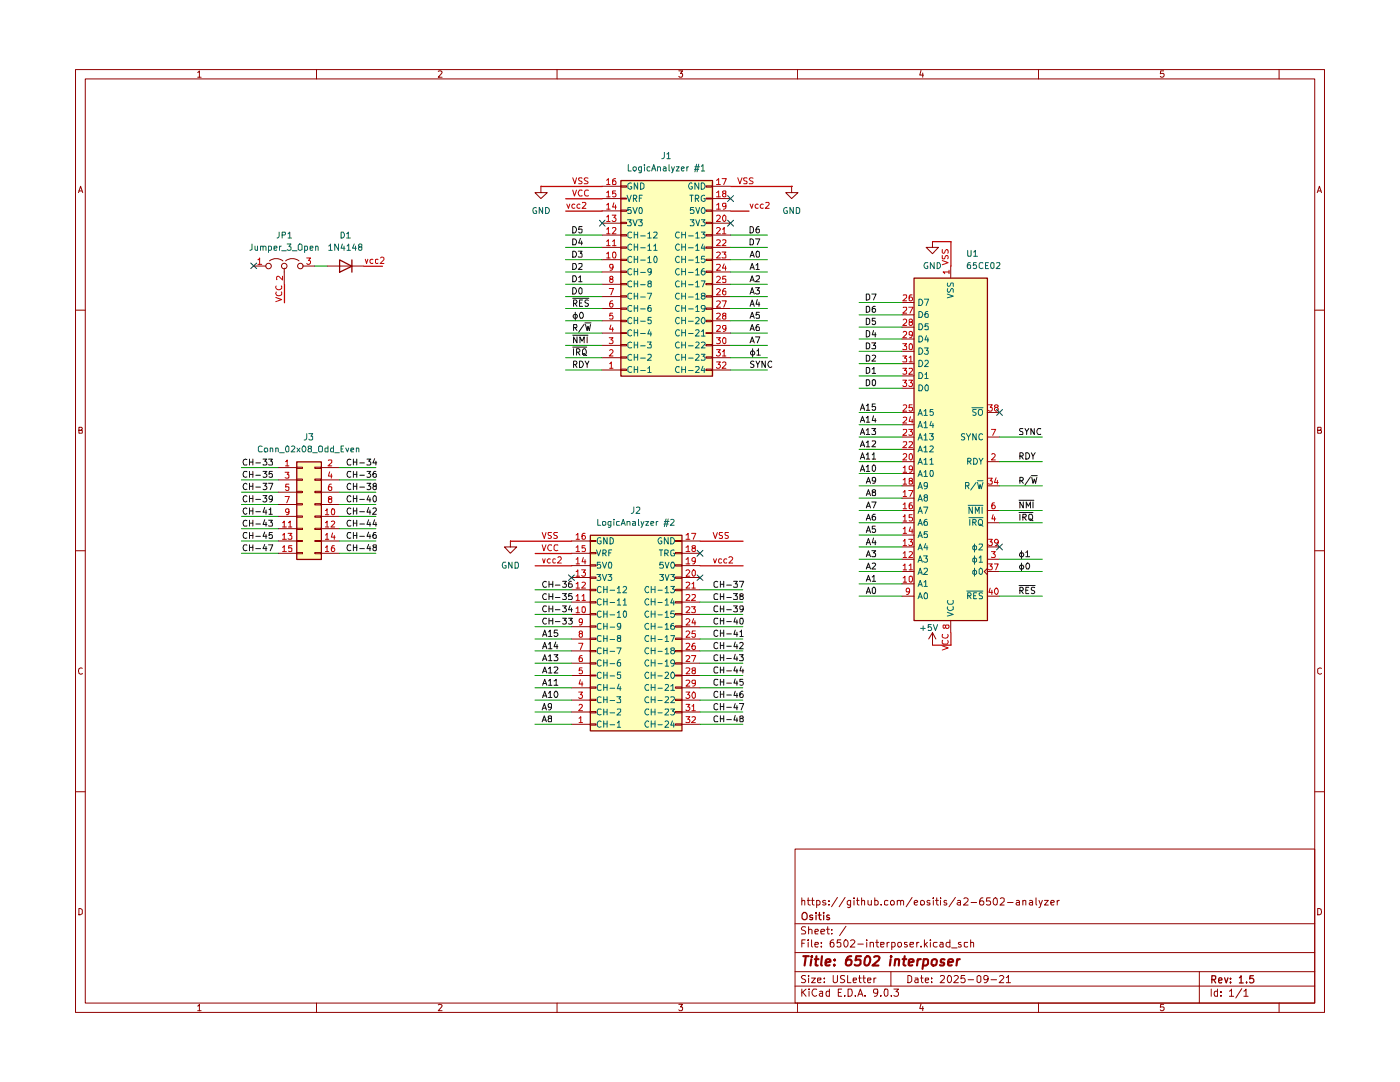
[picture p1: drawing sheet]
<svg xmlns="http://www.w3.org/2000/svg" width="279mm" height="216mm" viewBox="0 0 279 216" stroke-linecap="round" stroke-linejoin="round" font-family="sans-serif">
<g fill="none" stroke="#900000" stroke-width=".2">
<path d="M15.1 13.9h249.2v188.1h-249.2zM17 15.7h245.4v184.5h-245.4zM39.5 14.5l.3-.4v1.3M39.5 15.4h.6M63.2 13.9v1.8M87.5 14.2l.5-.1 .2 .3-.7 1h.7M111.2 13.9v1.8M135.5 14.1h.7l-.4 .5h.3v.7l-.5 .1-.1-.2M159.2 13.9v1.8M183.8 14.1l-.2 .9h.7M184.1 14.6v.8M207.3 13.9v1.8"/>
<path d="M232.2 14.1h-.6v.6l.6-.1 .1 .2v.4l-.2 .2h-.4l-.1-.2M255.3 13.9v1.8M15.7 38.4l.4-1.2 .4 1.2M15.7 38.1h.6M262.9 38.4l.4-1.2 .4 1.2M263.1 38.1h.6M15.1 61.9h1.9M262.4 61.9h1.9M15.7 85.9h.5l.2-.3-.1-.3h-.6v1.1h.6l.1-.5h-.2M263 85.9l.6-.1v-.5h-.6v1.1h.7v-.4v-.1h-.3M15.1 109.9h1.9M262.4 109.9h1.9"/>
<path d="M16.4 133.3a.58 .58 0 0 0-.8 .6 .58 .58 0 0 0 .8 .6v-.1M263.7 133.3h-.3l-.4 .2 .1 .9 .3 .1 .3-.1M15.1 158h1.9M262.4 158h1.9M158.7 169.4h103.7v30.8h-103.7zM160 179.8l.2-.1h.4v.9M160 179.2v1.4M161.1 179.7h.6M161.3 179.2v1.2l.4 .2M162 179.7h.5M162.1 179.2v1.2l.4 .2M163 179.7h.4l.3 .2-.1 .6h-.6"/>
<path d="M163 179.7v1.4M164.8 179.7h-.4l-.2 .2 .2 .3h.4v.2l-.2 .2-.4-.1M165.4 179.7v.1M167.1 179.1l-1.2 1.8M168.7 179.1l-1.2 1.8M169.8 179.7v1.1l-.3 .3-.3-.1M169.8 179.7h-.5l-.2 .2 .1 .6h.6M170.4 179.2v.1M170.4 179.7v.9M170.9 179.7h.5M171.1 179.2v1.2l.3 .2M172 179.8l.2-.1h.4v.9"/>
<path d="M172 179.2v1.4M173.2 179.7v.7l.3 .2 .4-.1M173.9 179.7v.9M174.6 179.7h.4l.3 .2-.1 .6h-.6M174.6 179.2v1.4M177.2 179.7h-.4l-.3 .1v.7h.7M177.7 179.9l.3-.2h.2l.3 .2-.1 .6h-.6zM179.1 179.8l.2-.1 .4 .1v.8M179.1 179.7v.9M179.7 179.8l.2-.1 .4 .1v.8M182 179.1l-1.2 1.8M183.7 179.8l.1-.1a.45 .45 0 0 1 .7 .2l-.1 .6-.4 .1-.3-.1z"/>
<path d="M185.6 179.7h-.4l-.2 .1 .2 .4h.4v.3h-.6M186.3 179.2v.1M186.3 179.7v.9M186.7 179.7h.6M186.9 179.2v1.2l.4 .2M187.7 179.2v.1M187.7 179.7v.9M188.9 179.7h-.3l-.2 .2 .2 .3h.3l.1 .2-.2 .2-.4-.1M190.7 179.1l-1.3 1.8M191.1 179.7h.6v.9M192.4 179.3l.1-.1h.4l.3 .2v.2l-.1 .2-.8 .8h.9M196.2 179.2h-.3a.94 .94 0 0 0-.2 1.4l.6-.1v-.5l-.2-.3h-.4l-.2 .3"/>
<path d="M197.6 179.2h-.7l-.1 .6h.8v.7h-.8M198.3 179.4l.4-.2a1.01 1.01 0 0 1 .2 1.3h-.5l-.2-.4zM199.6 179.3l.2-.1h.5l.1 .6-.8 .8h.8M202.9 179.7h.4l.2 .1v.8M204.1 179.8l.3-.1h.3v.9M204.1 179.7v.9M205.5 179.7h.3l.3 .1v.8M206.8 179.2v1.2l.1 .2M207.3 179.7l.4 .9M208 179.7l-.4 1.2-.3 .2M208.4 179.7h.8l-.8 .9h.8M211 179.7v.9"/>
<path d="M211.4 179.7l-.4 .2M15.7 181.3l.6 .1 .1 .2v.7l-.4 .2h-.3zM158.7 196.8h103.7M158.7 193.9h103.7M158.7 190.1h103.7M158.7 184.3h103.7M160 197.4v1.4M160 188.2h.5M160.2 198l.7 .8M160.7 187.5h-.7v1.5M160.8 194.7l-.6-.1-.3 .3a.74 .74 0 0 0 .8 .6l.1 .3-.3 .3-.6-.1M160.8 185l-.6-.1-.2 .2v.4l.5 .2 .3 .4-.2 .3h-.7"/>
<path d="M160.9 197.4l-.9 .7M161.3 187.5v.2M161.3 188v1M161.4 194.6v.2M161.4 185.6l.2-.2 .5 .2v.8M161.4 184.9v1.5M161.4 195.2v.9M161.5 197.4h.1M161.5 197.8v1M162 195.2h.7l-.7 .9h.7M162 187.5v1.3l.1 .2M162.6 188.5l.7-.1-.1-.4h-.5l-.1 .2v.6l.2 .2 .4-.1"/>
<path d="M162.6 185.9l.7-.1-.1-.4h-.4l-.2 .2v.6l.1 .2h.5M163 197.4h-.6a.79 .79 0 0 0-.3 .8 .79 .79 0 0 0 .6 .6l.3-.2M163.2 195.6l.6-.1v-.3h-.6v.1v.7h.6M163.6 197.9h.6v.9M163.8 185.9l.8-.1-.1-.3-.4-.1-.3 .2 .1 .8h.6M163.9 188.8v.2M163.9 188v.2M164.2 198.1l-.6 .2-.1 .2 .2 .3 .5-.1M164.5 195.9v.2M164.5 195.2v.1M164.9 185.4h.6M165.2 184.9v1.3l.1 .2h.2"/>
<path d="M165.4 180.5v.1M165.5 197.9l-.4-.1-.3 .3 .1 .6h.6M165.5 197.4v1.4M166 186.3v.1M166 185.5v.1M166.3 194.6l.1 1.4a.52 .52 0 0 0 .7-.2v-1.2M166.4 187.5h-.4l-.3 .4v.9l.2 .2 .5-.1v-.8l-.5-.1-.2 .2v.2M167.3 198h.5M167.8 187.5h-.7l-.1 .7 .2-.2 .5 .1 .1 .7-.2 .2h-.4l-.2-.2M168 197.4h-.7v1.4h.7M168.6 198.6v.2M168.6 194.7h-.8a.57 .57 0 0 0 .1 .6 .57 .57 0 0 0 .6 .2l.1 .3a.6 .6 0 0 1-.9 .2"/>
<path d="M168.6 187.6l.1-.1a.75 .75 0 0 1 .6 .8 .75 .75 0 0 1-.6 .7 1.01 1.01 0 0 1-.1-1.4zM168.8 184.8l-1.2 1.9M169.2 194.6v1.5h.6M169.2 197.4h.6a.94 .94 0 0 1-.1 1.4h-.5zM169.8 187.7l.5-.2 .3 .5-.9 1h.9M170.3 195.6l.6-.1v-.3h-.6v.1v.7h.6M170.7 198.6v.2M171.2 198.8l.5-1.4 .5 1.4M171.2 188.4h1.1M171.4 195.2h.5M171.4 198.4h.6M171.5 194.6v1.2l.4 .3"/>
<path d="M172.2 195.2h.5M172.4 194.6v1.2l.2 .3h.1M172.6 198.6v.2M173 187.5v.2M173 188v1M173.1 195.6l.7-.1-.1-.3h-.5l-.1 .1 .1 .7h.5M173.7 188.1l.5-.1 .1 1M173.7 188v1M174.4 195.2v.9M174.8 188h.5M174.8 195.2h-.2l-.2 .2M175 187.5v1.3l.3 .2"/>
<path d="M175.2 198l-.3 .2-.5-.1v-.7h.7l.1 .2-.2 1-.5 .2M175.8 198.6v.2M175.8 188.5l.6-.1v-.4h-.6v.9h.6M175.9 180.5v.1M176.5 197.4h.5l.2 .2v.9l-.3 .3a.99 .99 0 0 1-.4-1.4zM177 188v1M177.5 188h-.3l-.2 .3M177.8 193.9v2.9M177.9 198.6v.2M178 188.9a.45 .45 0 0 0 .6-.2v-.6l-.6-.1v1.5M178.4 197.4h.9l-.5 .5h.3l.2 .2-.1 .5-.1 .2h-.5l-.2-.2M179.2 188.1h.6l.1 .6-.2 .3h-.3l-.2-.3z"/>
<path d="M181 188h-.5v.4l.5 .2 .1 .2-.3 .2-.3-.1M181.2 194.6h.3l.4 .4v.7l-.4 .4h-.3zM181.6 188.5l.7-.1v-.4h-.6l-.1 .2v.6l.3 .2 .4-.1M182.5 180.2l.6-.2-.1-.3-.5 .1v.6l.2 .2 .3-.1M182.6 195.2h.5l.1 .9M183 188v1M183.2 195.5h-.5l-.2 .2 .2 .4 .5-.1M183.4 188h-.4v.3M183.7 195.2h.5M183.8 188.8v.2M183.9 194.6v1.2l.3 .3M184.5 187.5v1.5"/>
<path d="M184.7 195.6l.6-.1v-.3h-.6v.1v.7h.6M184.7 188.4l.4 .6M185.1 188l-.6 .6M185.7 187.5v.2M185.7 188v1M185.9 195.9v.2M185.9 195.2v.1M187 188h-.6l-.1 .3v.4a.52 .52 0 0 0 .7 .2M187.6 188h.5l.1 1M187.7 194.8l.2-.2 .5 .1 .1 .5-.9 .9h.9M188.2 188.4h-.5l-.2 .2 .2 .4 .5-.1M189.2 194.7l.2-.1a.75 .75 0 0 1 .5 .8 .75 .75 0 0 1-.5 .7 1.01 1.01 0 0 1-.2-1.4z"/>
<path d="M189.6 188h-.6l-.2 .3v.4a.52 .52 0 0 0 .8 .2M189.6 187.5v1.5M189.9 189.1h1.1M190.4 194.8l.6-.2 .3 .5-1 1h1M191.7 180l-.7 .3v.1l.3 .2 .4-.1M191.8 188h-.5v.3l.4 .2 .2 .3-.2 .2-.4-.1M192.5 194.6h-.6l-.1 .7 .6-.1 .2 .3v.3l-.2 .3-.6-.2M193.1 188l-.7 .1v.7l.3 .2 .4-.1M193.2 195.5h1.1M193.7 188.1l.5-.1 .1 1M193.7 187.5v1.5M193.8 180.1h1.1"/>
<path d="M195 194.9l.3-.3 .4 .3v.9l-.3 .3-.4-.3zM197.2 195.2l-.2 .3h-.6v-.8a.52 .52 0 0 1 .8 .2l-.1 .8-.3 .4h-.4M197.8 195.5h1.1M199.5 194.8l.6-.2 .2 .5-.9 1h.9M200.8 195.1l.5-.5v1.5M200.8 196.1h.9M201.1 180.1h1.1M203.5 180l-.7 .3 .1 .3 .6-.1M206.1 180l-.7 .3 .2 .3 .5-.1M209.7 180.2l.7-.2-.2-.3h-.3l-.2 .1v.6l.2 .2 .4-.1M239.4 193.9v6.3M241.7 197.4v1.4"/>
<path d="M243 197.9l-.4-.1-.3 .3 .1 .6h.6M243 197.4v1.4M243.7 198.6v.2M243.7 197.9v.1M245.4 197.8l.4-.4v1.4M245.4 198.8h.8M247.8 197.3l-1.2 1.8M248.2 197.8l.5-.4v1.4M248.2 198.8h.9M263 181.3a.65 .65 0 0 1 .7 .6 .65 .65 0 0 1-.7 .6zM39.5 200.7l.3-.3v1.3M39.5 201.7h.6"/>
<path d="M63.2 200.2v1.8M87.5 200.5l.5-.1 .2 .3-.7 1h.7M111.2 200.2v1.8M135.5 200.4h.7l-.4 .5h.3v.7l-.5 .1-.1-.2M159.2 200.2v1.8M183.8 200.3l-.2 1h.7M184.1 200.8v.9M207.3 200.2v1.8M232.2 200.4h-.6v.6l.6-.1 .1 .2v.3l-.2 .3h-.4l-.1-.2M255.3 200.2v1.8"/>
</g>
<g fill="none" stroke="#900000" stroke-width=".25">
<path d="M160.4 182.1h.3a.88 .88 0 0 1 .1 1.3l-.1 .1a.6 .6 0 0 1-.6-.4v-.5zM162.2 182.7l-.4-.1-.2 .2 .1 .2 .5 .1v.3h-.6M162.9 182.1v.1M162.9 182.6v.9M163.3 182.6h.6M163.5 182.1v1.2l.4 .2M164.4 182.1v.1M164.4 182.6v.9M165.5 182.7l-.4-.1-.1 .2 .1 .3h.4l.1 .2-.2 .2-.4-.1M241.9 195.5l.6-.1 .1-.6-.7-.1v1.4M242.2 195.5l.4 .6M243.2 195.6l.7-.1-.2-.4-.4 .1-.1 .7 .2 .2 .4-.1"/>
<path d="M244.4 195.1l.3 1 .4-1M245.6 196v.1M245.6 195.2v.2M247.4 195.1l.3-.4v1.4M247.4 196.1h.7M248.8 196v.1M250.1 194.7h-.6l-.1 .7 .2-.2 .5 .1 .1 .6-.3 .2h-.3l-.2-.1"/>
</g>
<g fill="none" stroke="#900000" stroke-width=".42">
<path d="M160.3 190.8h1.1M160.8 190.8l-.2 1.9M161.9 191.4l-.1 1.3M162 190.8v.2M162.6 191.4h.8M162.9 190.8l-.1 1.8 .4 .1M164 190.8l-.1 1.6 .1 .3M164.8 192.1l.9-.2v-.4a.6 .6 0 0 0-.9 .1v1h.8M166.5 192.5v.2M166.6 191.5v.1M169.9 190.8a.88 .88 0 0 0-1 .8l-.1 .7 .2 .3a.65 .65 0 0 0 .9-.3v-.7a.6 .6 0 0 0-1 .3M171.8 190.8h-.9l-.2 .8 .3-.1 .7 .1v.7l-.4 .4h-.5l-.2-.2"/>
<path d="M172.7 191.1l.6-.3a1.03 1.03 0 0 1 .4 1.1 1.03 1.03 0 0 1-.9 .8l-.3-.4zM174.5 191l.2-.2h.5a.34 .34 0 0 1 .3 .5l-.1 .3-1.3 1.1h1.2M177.8 191.4l-.2 1.3M177.8 190.8v.2M178.7 191.6l.2-.2 .6 .1-.1 1.2M178.7 191.4l-.2 1.3M180.1 191.4h.8M180.6 190.8l-.3 1.6 .1 .2 .3 .1M181.4 192.1l.9-.2-.1-.4a.6 .6 0 0 0-.8 .1v1h.7M183.2 191.4l-.2 1.3M183.8 191.4l-.5 .1-.2 .2M184.4 191.5h.7l.1 .8a.72 .72 0 0 1-1 .3"/>
<path d="M184.4 191.4l-.3 1.9M186.1 191.6l.3-.2 .4 .1 .2 .2-.1 .6a.55 .55 0 0 1-.5 .4 .55 .55 0 0 1-.5-.4zM188.5 191.5l-.5-.1-.3 .2v.4l.7 .2-.1 .4h-.7M189.2 192.1l1-.2-.1-.4a.6 .6 0 0 0-.8 .1v1h.6M191.1 191.4l-.2 1.3M191.6 191.4l-.6 .3"/>
</g>
<g fill="#feffba">
<path d="M182.4 55.5h14.6v68.3h-14.6z"/>
<path d="M117.8 106.8h18.3v39h-18.3z"/>
<path d="M123.9 36h18.3v39h-18.3z"/>
<path d="M59.2 92.1h4.9v19.5h-4.9z"/>
</g>
<g fill="none" stroke="#d40000" stroke-width=".2">
<path d="M114.3 37.9l.3 1.2 .5-1.2M114.3 35.5l.4 1.2 .4-1.2M116.2 38l-.5-.1-.3 .5 .3 .7 .5-.1M116.2 35.6h-.7v.3l.7 .4-.2 .4h-.5M117.3 35.6h-.6l-.1 .2 .6 .4 .1 .3-.1 .2h-.6M117.4 38l-.5-.1-.2 .3v.7l.2 .2 .5-.1M147.2 35.5l.5 1.2 .4-1.2M149.1 35.6h-.7v.3l.7 .4-.1 .4h-.6M150.3 35.6h-.7l-.1 .2 .6 .4 .2 .3-.2 .2h-.6M55 59.4l1.2 .4-1.2 .4M55.1 58.3l-.1 .2a.67 .67 0 0 0 .5 .5 .67 .67 0 0 0 .7-.2l-.1-.5M55.1 57.1a.61 .61 0 0 0 .3 .7 .61 .61 0 0 0 .8-.2l-.1-.5"/>
<path d="M72.9 51.7l.3 .9 .2-.9M74.4 51.8l-.3-.1-.3 .3v.3l.3 .3 .3-.1M75.4 51.8h-.5v.6l.2 .2 .3-.1M75.9 51.5l.5-.2 .2 .2v.3l-.7 .8h.7M113.1 40.7l.4 .9 .2-.9M114.7 40.8h-.5l-.1 .5a.36 .36 0 0 0 .6 .2M115.7 40.8l-.3-.1-.3 .3 .1 .5h.5M116.2 40.5l.6-.1 .1 .3-.7 .9h.7M149.7 40.7l.3 .9 .3-.9M151.3 40.8l-.3-.1-.3 .3 .1 .5h.5M152.3 40.8l-.3-.1-.3 .3 .1 .5h.5M152.8 40.5l.6-.1 .1 .3-.8 .9h.8"/>
<path d="M188 52l1.2 .4-1.2 .4M188 51l.1 .6h.4l.4-.6 .3 .2-.1 .4M188 49.8v.6l.2 .1 .4-.1 .3-.6 .2 .1v.6M108.2 106.3l.4 1.1 .4-1.1M108.2 108.7l.3 1.2 .5-1.2M108.3 111.5l.2 .9 .3-.9M109.8 111.6l-.3-.1-.3 .3v.3l.3 .3 .3-.1M110.1 106.3h-.7v.4l.7 .4-.3 .3h-.4M110.1 108.8l-.5-.1a.61 .61 0 0 0-.3 .8 .61 .61 0 0 0 .8 .3M110.8 111.6l-.3-.1-.2 .2v.5l.2 .2 .3-.1M111.3 106.3h-.6l-.2 .2 .2 .3h.3l.3 .3-.1 .3h-.7M111.3 108.8l-.6-.1-.1 .3v.6a.55 .55 0 0 0 .7 .2"/>
<path d="M111.3 111.3l.5-.2 .1 .1 .1 .3-.7 .9h.7M142.3 106.3l.4 1.1 .5-1.1M142.4 111.5l.3 .9 .3-.9M144 111.6l-.4-.1-.2 .2v.5l.2 .2 .4-.1M144.2 106.3h-.6l-.1 .2 .1 .3 .6 .2v.4h-.7M145 111.6l-.3-.1-.3 .3 .1 .5h.5M145.4 106.3h-.7v.4l.7 .4-.3 .3h-.4M145.5 111.3l.1-.2h.4l.2 .2-.1 .4-.6 .7h.7M188 128.9l1.2 .4-1.2 .4M188.1 127.8l-.1 .6 .3 .1h.7a.52 .52 0 0 0 .1-.7M188.1 126.6l-.1 .5a.61 .61 0 0 0 .8 .2 .61 .61 0 0 0 .3-.7"/>
</g>
<g fill="none" stroke="#0f0f0f" stroke-width=".2">
<path d="M114.3 45.2a.65 .65 0 0 1 .8 .6 .65 .65 0 0 1-.8 .7zM114.3 47.7a.66 .66 0 0 1 .7 .4 .66 .66 0 0 1-.2 .8h-.5zM114.3 50.1a.66 .66 0 0 1 .7 .4 .66 .66 0 0 1-.2 .8h-.5zM114.3 52.6h.5a.66 .66 0 0 1 .2 .8 .66 .66 0 0 1-.7 .4zM114.3 55h.5a.66 .66 0 0 1 .2 .8 .66 .66 0 0 1-.7 .4zM114.3 57.4a.65 .65 0 0 1 .8 .6 .65 .65 0 0 1-.8 .7zM114.3 59.5h3.2M115.4 50.1h.8l-.4 .4 .4 .2v.5h-.8M115.5 52.7l.6-.1 .1 .5-.8 .7h.8M115.5 55.4l.3-.4v1.2M115.5 56.2h.7M115.6 57.6l.3-.2 .3 .3v.7l-.3 .3a.72 .72 0 0 1-.3-1.1z"/>
<path d="M115.8 47.6l-.3 .9h.7M116.1 48.1v.8M116.2 45.2h-.6l-.1 .6 .6-.1 .1 .6-.2 .2h-.3l-.2-.2M116.2 59.9h-.5v1.2h.5M117.4 59.9h-.5l-.1 .1v.4l.5 .1 .1 .2-.1 .3-.1 .1-.4-.1M149.7 58.7l.4-1.3 .4 1.3M149.7 53.8l.4-1.2 .4 1.2M149.7 56.2l.4-1.2 .4 1.2M149.7 47.7h.3l.4 .2v.7l-.2 .3h-.5zM149.7 51.3l.4-1.2 .4 1.2M149.7 45.2l.5 .1 .2 .3v.5l-.4 .4h-.3zM149.9 58.3h.5"/>
<path d="M149.9 53.4h.5M149.9 55.9h.5M149.9 51h.5M150.8 57.4h.8l-.5 .5 .5 .1v.5l-.3 .2h-.3l-.2-.2M150.8 47.7h.8l-.5 1.2M150.9 52.9l.3-.3v1.2M150.9 55.1l.6-.1 .1 .5-.8 .7h.8M150.9 53.8h.7M151 50.2l.3-.1 .3 .3v.7l-.2 .2-.4-.1zM151.1 59.8l-.2 .9h.7M151.5 45.2h-.3a.93 .93 0 0 0-.2 1.2l.3 .1 .3-.2v-.5l-.6-.1-.1 .2M172.9 58.7h.5l.2 .2v.7l-.5 .3h-.2z"/>
<path d="M174 58.7h.8l-.5 1.2M114.3 69.3h2.8M114.3 66.9h3M114.5 72.7l.6-.1v-.5h-.6v1.2M114.5 60.5h.6v-.6h-.6v1.2M114.5 65.4h.6v-.6h-.6v1.2M114.5 69.6v1.3M114.6 62.7h.5l.1 .3-.1 .5h-.5l-.2-.3zM114.7 72.7l.4 .6M114.7 60.5l.4 .6M114.7 65.4l.4 .6M114.8 62.3v1.6"/>
<path d="M115.1 70.3l.6-.1v-.5l-.6-.1v1.3M115.1 67.2v1.2l-.6-1.2v1.2M115.3 70.3l.4 .6M115.7 72.1a.65 .65 0 0 1 .7 .6 .65 .65 0 0 1-.7 .6zM115.7 60.5h.4M115.7 68.4v-1.2l.5 .9 .4-.9v1.2M115.8 62.4l.3-.1a.84 .84 0 0 1 .1 1.2l-.4-.1a.78 .78 0 0 1 0-1zM116.2 69.8l.3-.2h.3a.86 .86 0 0 1 0 1.3l-.6-.2zM116.4 70.5l.7 .5M116.6 64.7l-1.1 1.6M116.8 72.1l.4 .6 .3-.6M116.8 64.4h1.1"/>
<path d="M116.8 64.8l.4 1.2 .1-.9 .3 .9 .3-1.2M117.2 67.2v1.2M117.2 72.7v.6M149.7 61.1l.4-1.2 .4 1.2M149.7 66l.4-1.2 .4 1.2M149.7 68.4l.4-1.2 .4 1.2M149.7 63.5l.4-1.2 .4 1.2M149.9 60.7h.5M149.9 65.6h.5M149.9 68.1h.5M149.9 63.2h.5M150.2 69.6v1.7"/>
<path d="M150.5 72.1h-.5l-.2 .2 .1 .3 .6 .2v.4l-.2 .1-.5-.1M150.8 67.2h.8l-.5 1.2M150.9 72.1l.3 .6 .4-.6M151 70l.4-.4v1.3M151 70.9h.7M151.2 72.7v.6M151.5 64.8l-.5 .1-.1 .8 .1 .3 .6-.1-.1-.6-.4-.1-.2 .2M151.5 60.3v.8M151.6 62.3h-.6l-.1 .6 .1-.2 .5 .1 .1 .6h-.7M152.7 72.1v1.2l-.6-1.2v1.2M154 72.2l-.2-.1a.64 .64 0 0 0-.6 .6 .64 .64 0 0 0 .6 .6l.2-.1M172.9 70.9l.7 .2v.7l-.2 .3h-.5z"/>
<path d="M172.9 68.4l.7 .3v.6l-.2 .3h-.5zM172.9 61.1h.5l.2 .3v.7l-.5 .2h-.2zM172.9 63.5a.52 .52 0 0 1 .7 .3v.6a.52 .52 0 0 1-.7 .4zM172.9 66a.52 .52 0 0 1 .7 .3v.6a.52 .52 0 0 1-.7 .3zM172.9 73.3h.5l.2 .3v.7l-.5 .2h-.2zM172.9 75.8h.5l.2 .2v.6a.52 .52 0 0 1-.7 .4zM174 68.4h.8l-.5 .5h.4l.1 .2-.1 .5-.7-.1M174.1 71l.4-.1 .3 .3-.8 .9h.8M174.1 73.7l.3-.4v1.2M174.1 75.9l.1-.1h.4a.91 .91 0 0 1-.1 1.2l-.3-.1-.1-.2zM174.1 74.5h.7M174.3 66l-.2 .8h.7"/>
<path d="M174.7 61.1h-.4l-.2 .3 .1 .8a.36 .36 0 0 0 .6-.1v-.3a.35 .35 0 0 0-.4-.3 .35 .35 0 0 0-.3 .3M174.7 63.5h-.6v.6l.4-.1 .3 .3-.1 .4-.5 .1-.1-.2M174.7 66.4v.8M49.3 96.6l-.1-.1a.54 .54 0 0 0-.6 .2 .54 .54 0 0 0 0 .7v.1l.3 .2 .4-.1M49.3 94.1h-.5a.61 .61 0 0 0-.3 .8 .61 .61 0 0 0 .8 .3M49.3 91.7l-.3-.1a.67 .67 0 0 0-.5 .5 .67 .67 0 0 0 .3 .7l.5-.1M49.3 99.1l-.3-.2a.65 .65 0 0 0-.5 .6 .65 .65 0 0 0 .5 .7l.3-.2M49.8 91.6v1.2M49.8 94.1v1.1M49.8 96.4v1.3M49.8 98.9v1.3M49.8 94.7h.7"/>
<path d="M49.8 97h.7M49.8 92.2h.7M49.8 99.5h.7M50.5 91.6v1.2M50.5 94.1v1.1M50.5 96.4v1.3M50.5 98.9v1.3M51.1 94.8h.9M51.1 97.2h.9M51.1 92.4h.9M51.1 99.7h.9M52.5 96.4h.8l-.5 .5 .4 .1v.6h-.7"/>
<path d="M52.5 94.1h.8l-.5 .4 .5 .2-.1 .5h-.7M52.5 91.6h.8l-.5 .4 .5 .3v.3l-.2 .2-.6-.1M52.5 98.9h.8l-.5 .5 .4 .1 .1 .4-.3 .3h-.3l-.2-.2M53.6 96.4h.8l-.5 1.3M53.6 91.6h.8l-.4 .4 .4 .2v.5h-.8M54.4 94.1h-.6l-.1 .6 .1-.2h.4l.2 .2v.5h-.7M54.4 99.4l-.1 .3h-.5l-.1-.6 .2-.2 .5 .2v.7l-.2 .3-.4 .1M70 94.1h-.5a.61 .61 0 0 0-.3 .8 .61 .61 0 0 0 .8 .3M70 96.6l-.1-.1a.54 .54 0 0 0-.6 .2 .54 .54 0 0 0 0 .7v.1l.4 .2 .3-.1M70 91.7l-.2-.1a.67 .67 0 0 0-.5 .5 .67 .67 0 0 0 .2 .7l.5-.1M70 99.1l-.2-.2a.65 .65 0 0 0-.6 .6 .65 .65 0 0 0 .6 .7l.2-.2M70.5 91.6v1.2"/>
<path d="M70.5 94.1v1.1M70.5 96.4v1.3M70.5 98.9v1.3M70.5 94.7h.7M70.5 97h.7M70.5 92.2h.7M70.5 99.5h.7M71.2 91.6v1.2M71.2 94.1v1.1M71.2 96.4v1.3M71.2 98.9v1.3M71.8 94.8h.9"/>
<path d="M71.8 97.2h.9M71.8 92.4h.9M71.8 99.7h.9M73.2 94.1h.8l-.4 .4 .4 .2-.1 .5h-.7M73.2 96.4h.8l-.4 .5 .3 .1v.6h-.7M73.2 91.6h.8l-.4 .4 .4 .3v.3l-.2 .2-.6-.1M73.6 98.9l-.4 .8h.8M73.8 99.3v.9M74.6 99l.2-.1 .3 .2v.8l-.3 .3a.71 .71 0 0 1-.2-1.2zM74.7 97l-.3-.3 .3-.3h.2l.2 .5-.7 .3v.3l.3 .2 .4-.1v-.5l-.2-.1M74.8 91.5l-.4 .9h.8M75 94.1h-.4l-.2 .9 .3 .2h.4v-.5l-.2-.2h-.2l-.3 .2"/>
<path d="M75 92v.8M171.7 89.2l.4-1.2 .5 1.2M171.7 86.7l.4-1.2 .5 1.2M171.7 84.2l.4-1.1 .5 1.1M171.7 81.9l.4-1.3 .5 1.3M171.7 91.6l.4-1.3 .5 1.3M171.7 94.1l.4-1.3 .5 1.3M171.9 88.8h.6M171.9 86.4h.6M171.9 83.9h.6M171.9 81.4h.6M171.9 91.3h.6"/>
<path d="M171.9 93.7h.6M172.9 88.3l.3-.3v1.2M172.9 85.9l.3-.4v1.2M172.9 83.4l.3-.3v1.1M172.9 80.9l.3-.3v1.3M172.9 98.9l.4-1.2 .4 1.2M172.9 96.4l.4-1.2 .4 1.2M172.9 90.8l.3-.5v1.3M172.9 93.1l.3-.3v1.3M172.9 89.2h.7M172.9 86.7h.7M172.9 84.2h.7"/>
<path d="M172.9 81.9h.7M172.9 91.6h.7M172.9 94.1h.7M173 98.6h.6M173 96.1h.6M174 85.5h.8l-.5 .4 .4 .1 .1 .2-.1 .5-.7-.1M174.1 88.1l.6-.1 .1 .3-.8 .9h.8M174.1 90.8l.3-.5v1.3M174.1 91.6h.7M174.3 83l-.2 .9h.7M174.3 98.2l-.2-.1 .1-.3a.36 .36 0 0 1 .6 .2l-.1 .1-.6 .2 .1 .6h.5l.1-.2v-.2l-.3-.3M174.3 92.8a.68 .68 0 0 1 .5 .6 .68 .68 0 0 1-.5 .7l-.2-.3v-.8z"/>
<path d="M174.7 80.6h-.6v.6l.6-.1 .1 .2-.1 .5-.5 .1-.1-.2M174.7 83.5v.7M174.8 95.8a.42 .42 0 0 1-.7 .1l.1-.6a.36 .36 0 0 1 .6 .2l-.2 .9h-.4M203.4 99.8h2.9M203.5 91l.6-.1v-.5l-.6-.1v1.3M203.5 95.9l.6-.1v-.5l-.6-.1v1.2M203.8 91l.4 .6M203.8 95.9l.4 .5M204.1 85.5h-.5l-.1 .3 .2 .3 .4 .2v.3l-.6 .1M204.6 85.5l.3 .6 .4-.6M204.7 90.3a.65 .65 0 0 1 .8 .7 .65 .65 0 0 1-.8 .6zM204.9 86.1v.6"/>
<path d="M205.7 95.2l-1.1 1.6M205.8 90.3l.4 .7 .4-.7M205.8 94.9h1.2M205.9 95.2l.3 1.2 .2-.8 .3 .8 .2-1.2M206.2 91v.6M206.4 85.5v1.2l-.7-1.2v1.2M207.7 85.6l-.5-.1-.3 .5 .3 .7 .5-.1M49.3 106.3h-.5a.61 .61 0 0 0-.3 .7 .61 .61 0 0 0 .8 .4M49.3 108.8l-.5-.1a.61 .61 0 0 0-.3 .8 .61 .61 0 0 0 .8 .3M49.3 103.9l-.3-.1a.67 .67 0 0 0-.5 .5 .67 .67 0 0 0 .3 .7l.5-.1M49.3 101.5l-.3-.2a.6 .6 0 0 0-.5 .7 .6 .6 0 0 0 .7 .5l.1-.1M49.8 101.9h.7"/>
<path d="M49.8 109.2h.7M49.8 104.4h.7M49.8 106.8h.7M49.8 101.3v1.3M49.8 103.8v1.2M49.8 106.3v1.1M49.8 108.7v1.2M50.5 101.3v1.3M50.5 103.8v1.2M50.5 106.3v1.1M50.5 108.7v1.2M51.1 102.1h.9"/>
<path d="M51.1 109.5h.9M51.1 104.6h.9M51.1 107h.9M52.8 106.2l-.3 .8h.8M52.8 108.6l-.3 .9h.8M52.8 103.7l-.3 .9h.8M52.8 101.3l-.3 .9h.8M53.1 101.8v.8M53.1 104.2v.8M53.1 106.7v.7M53.1 109.1v.8M53.6 108.7h.8l-.5 1.2"/>
<path d="M53.6 103.8h.8l-.4 .4 .4 .2v.5h-.8M53.7 101.7h.1l.2-.4v1.3M53.7 102.6h.7M54.4 106.3h-.6l-.1 .5 .1-.1h.4l.2 .1v.6h-.7M70 101.5l-.2-.2a.6 .6 0 0 0-.5 .7 .6 .6 0 0 0 .6 .5l.1-.1M70 108.8l-.5-.1a.61 .61 0 0 0-.3 .8 .61 .61 0 0 0 .8 .3M70 103.9l-.2-.1a.67 .67 0 0 0-.5 .5 .67 .67 0 0 0 .2 .7l.5-.1M70 106.3h-.5a.61 .61 0 0 0-.3 .7 .61 .61 0 0 0 .8 .4M70.5 101.3v1.3M70.5 103.8v1.2M70.5 106.3v1.1M70.5 108.7v1.2"/>
<path d="M70.5 101.9h.7M70.5 109.2h.7M70.5 104.4h.7M70.5 106.8h.7M71.2 101.3v1.3M71.2 103.8v1.2M71.2 106.3v1.1M71.2 108.7v1.2M71.8 102.1h.9M71.8 109.5h.9M71.8 104.6h.9M71.8 107h.9"/>
<path d="M73.6 101.3l-.4 .9h.8M73.6 108.6l-.4 .9h.8M73.6 103.7l-.4 .9h.8M73.6 106.2l-.4 .8h.8M73.8 101.8v.8M73.8 104.2v.8M73.8 106.7v.7M73.8 109.1v.8M74.4 101.5l.2-.2h.3l.2 .2v.4l-.8 .7h.8M74.7 109.2l-.3-.3 .2-.2h.4l.1 .4-.2 .1h-.3l-.2 .3 .1 .3 .2 .1 .4-.1v-.5l-.2-.1M74.8 103.7l-.4 .9h.8M75 106.3h-.4l-.2 .9 .3 .2h.4v-.6l-.2-.1h-.2l-.3 .2"/>
<path d="M75 104.2v.8M109.1 118.5a.61 .61 0 0 0-.8 .3 .61 .61 0 0 0 .2 .8l.6-.1M109.1 116.1a.61 .61 0 0 0-.8 .3 .61 .61 0 0 0 .2 .8l.6-.1M109.6 116v1.2M109.6 118.4v1.2M109.6 119h.7M109.6 116.6h.7M110.3 116v1.2M110.3 118.4v1.2M110.8 119.2h1M110.8 116.8h1M112.3 118.4h.7l-.4 .5 .4 .2v.4l-.1 .1-.6-.1"/>
<path d="M112.3 116h.7l-.4 .5 .4 .2v.3l-.1 .2-.6-.1M114 116l-.4 .1a.94 .94 0 0 0 0 1.1h.4l.2-.2v-.3l-.2-.2h-.4l-.1 .2M114.1 118.4h-.6v.6l.1-.1h.4l.2 .2v.4l-.2 .1-.5-.1M143.3 118.5h-.1a.46 .46 0 0 0-.7 .2v.7l.2 .2 .6-.1M143.3 116.1h-.1a.46 .46 0 0 0-.7 .1v.7l.2 .3 .6-.1M143.8 119h.6M143.8 116.6h.6M143.8 116v1.2M143.8 118.4v1.2M144.4 116v1.2M144.4 118.4v1.2M145 119.2h1"/>
<path d="M145 116.8h1M146.4 118.4h.8l-.5 .5 .5 .1v.5h-.8M146.4 116h.8l-.5 .5 .5 .1v.5h-.8M147.6 116h.8l-.5 1.2M147.9 119l-.2-.1v-.4a.36 .36 0 0 1 .6 .2l-.2 .3h-.4v.6h.6v-.1v-.3l-.2-.2M172.9 106.3l.4-1.3 .4 1.3M172.9 103.8l.4-1.2 .4 1.2M172.9 108.7l.4-1.3 .4 1.3M172.9 111.1l.4-1.2 .4 1.2M172.9 101.3l.4-1.1 .4 1.1M172.9 116l.4-1.2 .4 1.2M172.9 118.4l.4-1.2 .4 1.2"/>
<path d="M172.9 113.5l.4-1.1 .4 1.1M173 105.9h.6M173 103.5h.6M173 108.3h.6M173 110.7h.6M173 101h.6M173 115.7h.6M173 118.1h.6M173 113.2h.6M174 109.9h.8l-.5 .4 .4 .1 .1 .2-.1 .5-.7-.1M174 100.2h.8l-.5 1.1M174.1 115.1l.3-.3v1.2"/>
<path d="M174.1 112.4h.4l.3 .3-.8 .8h.8M174.1 116h.7M174.3 107.4l-.2 .9h.7M174.3 117.2a.75 .75 0 0 1 .2 1.2h-.3l-.1-.2v-.8zM174.7 105h-.6v.6l.4-.1 .3 .2-.1 .5-.5 .1-.1-.2M174.7 102.6h-.4l-.2 .3 .1 .8a.36 .36 0 0 0 .6-.2v-.2a.35 .35 0 0 0-.4-.3 .35 .35 0 0 0-.3 .3M174.7 107.9v.8M203.4 116.8h3.2M203.4 102.3h2.8M203.5 117.9l.6-.1v-.5l-.6-.1v1.2M203.5 102.6v1.2M203.6 112.8h.5l.2 .2-.2 .5h-.5l-.1-.2z"/>
<path d="M203.6 110.3h.5l.2 .3-.2 .5h-.5l-.1-.3zM203.8 117.9l.4 .5M203.9 109.9v1.6M203.9 112.4v1.6M204.1 103.2l.6-.1v-.5h-.6v1.2M204.2 100.2v1.1l-.7-1.1v1.1M204.4 103.2l.4 .6M204.7 110.2l.4-.3v1.2M204.7 117.8h.4M204.7 111.1h.8M204.8 101.3v-1.1l.4 .8 .5-.8v1.1M204.9 112.4h.2a.77 .77 0 0 1 .2 1.1h-.4a.94 .94 0 0 1 0-1.1z"/>
<path d="M205.3 117.2h-.6v1.2h.6M205.3 102.8l.2-.2h.4a.86 .86 0 0 1-.1 1.2l-.5-.2zM205.5 103.5h.2l.3 .4h.2M206.2 100.2v1.1M206.5 117.3l-.5-.1-.2 .1v.4l.7 .4-.3 .3h-.4M108.3 129.5l.4-1.3 .4 1.3M108.3 127l.4-1.3 .4 1.3M108.3 136.7l.4-1.1 .4 1.1M108.3 139.2l.4-1.3 .4 1.3M108.3 131.8l.4-1.2 .4 1.2M108.3 134.3l.4-1.2 .4 1.2M108.4 129h.6"/>
<path d="M108.4 126.7h.6M108.4 136.4h.6M108.4 138.9h.6M108.4 131.5h.6M108.4 133.9h.6M109.1 123.4h-.6a.67 .67 0 0 0-.2 .6 .67 .67 0 0 0 .5 .5h.3M109.1 121l-.6-.1a.61 .61 0 0 0-.2 .8 .61 .61 0 0 0 .8 .3M109.5 128.5l.3-.3v1.3M109.5 126.1l.3-.4v1.3M109.5 135.9l.3-.3v1.1M109.5 138.3l.3-.4v1.3M109.5 131l.3-.4v1.2"/>
<path d="M109.5 133.4l.3-.3v1.2M109.5 129.5h.7M109.5 127h.7M109.5 136.7h.7M109.5 139.2h.7M109.5 131.8h.7M109.5 134.3h.7M109.6 120.9v1.2M109.6 123.4v1.1M109.6 123.9h.7M109.6 121.5h.7M110.3 120.9v1.2"/>
<path d="M110.3 123.4v1.1M110.6 135.9l.4-.3v1.1M110.6 130.6h.7l-.4 .5 .4 .2v.4l-.1 .1-.6-.1M110.6 133.2l.6-.1 .1 .2-.7 1h.7M110.6 136.7h.7M110.7 138a.56 .56 0 0 1 .7 .3 .56 .56 0 0 1-.2 .7v.1a.56 .56 0 0 1-.7-.3 .56 .56 0 0 1 .2-.7zM110.8 124h1M110.8 121.7h1M110.9 128.1l-.3 .9h.7M111.2 128.6v.9M111.3 125.7h-.6l-.1 .6h.7v.4l-.2 .3h-.4l-.1-.2M112.3 123.4h.7l-.4 .4 .3 .1v.6h-.6"/>
<path d="M112.3 120.9h.7l-.4 .4 .4 .3-.1 .4h-.6M113.5 123.4h.7l-.4 .4 .3 .1v.6h-.6M113.8 120.8l-.3 .9h.7M114 121.3v.8M143.3 121l-.6-.1-.2 .3v.6a.55 .55 0 0 0 .8 .2M143.3 138.1l-.4-.2-.4 .4 .1 .7 .3 .2 .4-.2M143.3 125.9l-.4-.2-.4 .4 .1 .7 .3 .2 .4-.2M143.3 123.4h-.6l-.2 .2 .1 .8 .3 .1h.4M143.3 135.6h-.6l-.2 .2v.7a.55 .55 0 0 0 .8 .2M143.3 130.7h-.1a.46 .46 0 0 0-.7 .2v.7l.2 .2 .6-.1M143.3 128.4l-.4-.2-.4 .3v.6l.2 .3 .3 .1 .3-.2M143.3 133.2l-.6-.1-.2 .2v.7l.2 .3 .6-.1"/>
<path d="M143.8 123.9h.6M143.8 121.5h.6M143.8 120.9v1.2M143.8 123.4v1.1M143.8 125.7v1.3M143.8 128.2v1.3M143.8 130.6v1.2M143.8 133.1v1.2M143.8 135.6v1.1M143.8 137.9v1.3M143.8 138.5h.6M143.8 126.3h.6"/>
<path d="M143.8 136.1h.6M143.8 131.2h.6M143.8 128.8h.6M143.8 133.7h.6M144.4 120.9v1.2M144.4 123.4v1.1M144.4 125.7v1.3M144.4 128.2v1.3M144.4 130.6v1.2M144.4 133.1v1.2M144.4 135.6v1.1M144.4 137.9v1.3"/>
<path d="M145 124h1M145 121.7h1M145 138.7h1M145 126.5h1M145 136.3h1M145 131.4h1M145 128.9h1M145 133.9h1M146.4 120.9h.8l-.5 .4 .5 .2v.5h-.8M146.7 137.9l-.2 .9h.7M146.7 125.7l-.2 .9h.7M146.7 123.3l-.2 .8h.7"/>
<path d="M146.7 135.5l-.2 .8h.7M146.7 130.6l-.2 .9h.7M146.7 128.1l-.2 .9h.7M146.7 133l-.2 .9h.7M147.1 123.7v.8M147.1 126.2v.8M147.1 128.6v.9M147.1 131.1v.7M147.1 133.5v.8M147.1 135.9v.8M147.1 138.3v.9M147.6 130.6h.7l-.4 .5h.4v.2v.5l-.7-.1"/>
<path d="M147.7 126.1l.3-.4v1.3M147.7 123.5l.1-.1h.4a.91 .91 0 0 1-.1 1.1h-.4v-.2zM147.7 128.4l.4-.2 .2 .3-.7 1h.7M147.7 127h.6M147.9 133l-.2 .9h.7M148.3 137.9h-.3l-.3 .4v.7l.4 .2 .2-.3v-.2a.35 .35 0 0 0-.3-.3 .35 .35 0 0 0-.3 .3M148.3 135.6h-.6v.5l.4-.1 .2 .2v.5h-.6M148.3 133.5v.8M148.3 121.4l-.2 .3-.4-.1v-.6l.6-.1v.2l-.1 .9-.5 .1M108.2 144l.4-1.2 .5 1.2M108.2 141.6l.4-1.2 .5 1.2M108.4 143.7h.6"/>
<path d="M108.4 141.3h.6M109.6 143.3l-.2-.1 .1-.3h.6l-.1 .4-.5 .1v.6l.6-.1v-.4l-.2-.2M110.1 140.9l-.1 .2h-.5v-.6l.4-.1 .2 .1v.8l-.2 .3h-.4M143.3 142.9h-.6l-.2 .3v.6l.2 .2 .6-.1M143.3 140.5l-.4-.1-.4 .3v.6l.2 .3h.3l.3-.1M143.8 140.4v1.2M143.8 142.8v1.2M143.8 143.4h.6M143.8 141h.6M144.4 140.4v1.2M144.4 142.8v1.2M145 143.6h1"/>
<path d="M145 141.1h1M146.7 142.7l-.2 1h.7M146.7 140.4l-.2 .8h.7M147.1 140.8v.8M147.1 143.3v.7M147.6 140.4h.8l-.5 1.2M147.9 143.3h-.2v-.4a.35 .35 0 0 1 .4-.1 .35 .35 0 0 1 .2 .4v.1l-.6 .2v.5h.6v-.2v-.2l-.2-.3"/>
<circle cx="150.2" cy="70.4" r=".43"/>
</g>
<path d="M123.9 36h18.3v39.1h-18.3zM67.8 51.9l2.4 1.2-2.4 1.2zM70.2 51.9v2.4M182.4 55.5h14.7v68.3h-14.7zM59.2 92.2h4.9v19.4h-4.9zM117.8 106.8h18.3v39h-18.3z" fill="none" stroke="#900000" stroke-width=".25"/>
<g fill="none" stroke="#900000" stroke-width=".2">
<path d="M107.9 37.2v1.2h1.3l-1.3 1.2-1.1-1.2h1.1M107.9 37.2h.1M120.1 37.2h3.8M120.1 39.6h3.8M123.9 37.1h1.2v.2h-1.2zM123.9 39.5h1.2v.2h-1.2zM140.9 37.1h1.3v.2h-1.3zM140.9 39.5h1.3v.2h-1.3zM142.2 37.2h3.6M142.2 39.6h3.6M158 37.2v1.2h1.3l-1.3 1.2-1.2-1.2h1.2M158 37.2h.1"/>
<path d="M50.6 53.1h2.5M53.8 52.1a2.17 2.17 0 0 1 2.7 0M56.7 53.5v3.2M57 52.1a2.17 2.17 0 0 1 2.7 0M60.4 53.1h2.4M65.3 53.1h7.3M120.1 42.1h3.8M120.1 44.5h3.8M120.1 46.9h3.8M120.1 49.4h3.8M120.1 51.8h3.8M120.1 54.3h3.8"/>
<path d="M120.1 56.7h3.8M120.1 59.2h3.8M123.9 41.9h1.2v.3h-1.2zM123.9 44.4h1.2v.2h-1.2zM123.9 46.8h1.2v.3h-1.2zM123.9 49.3h1.2v.2h-1.2zM123.9 51.7h1.2v.3h-1.2zM123.9 54.1h1.2v.3h-1.2zM123.9 56.6h1.2v.2h-1.2zM123.9 59h1.2v.3h-1.2zM140.9 41.9h1.3v.3h-1.3zM140.9 44.4h1.3v.2h-1.3z"/>
<path d="M140.9 46.8h1.3v.3h-1.3zM140.9 49.3h1.3v.2h-1.3zM140.9 51.7h1.3v.3h-1.3zM140.9 54.1h1.3v.3h-1.3zM140.9 56.6h1.3v.2h-1.3zM140.9 59h1.3v.3h-1.3zM142.2 42.1h3.6M142.2 44.5h3.6M142.2 46.9h3.6M142.2 49.4h3.6M142.2 51.8h3.6M142.2 54.3h3.6"/>
<path d="M142.2 56.7h3.6M142.2 59.2h3.6M186.1 48.2v1.2h1.2l-1.2 1.2-1.3-1.2h1.3M186.1 48.2h.1M189.7 53.1v2.4M120.1 61.6h3.8M120.1 64h3.8M120.1 66.5h3.8M120.1 68.9h3.8M120.1 71.4h3.8M120.1 73.8h3.8M123.9 61.5h1.2v.2h-1.2z"/>
<path d="M123.9 63.9h1.2v.3h-1.2zM123.9 66.4h1.2v.1h-1.2zM123.9 68.7h1.2v.3h-1.2zM123.9 71.2h1.2v.3h-1.2zM123.9 73.7h1.2v.2h-1.2zM140.9 61.5h1.3v.2h-1.3zM140.9 63.9h1.3v.3h-1.3zM140.9 66.4h1.3v.1h-1.3zM140.9 68.7h1.3v.3h-1.3zM140.9 71.2h1.3v.3h-1.3zM140.9 73.7h1.3v.2h-1.3zM142.2 61.6h3.6"/>
<path d="M142.2 64h3.6M142.2 66.5h3.6M142.2 68.9h3.6M142.2 71.4h3.6M142.2 73.8h3.6M180 77.5h2.4M180 75h2.4M180 72.6h2.4M180 70.1h2.4M180 67.6h2.4M180 65.3h2.4M180 62.8h2.4"/>
<path d="M180 60.4h2.4M55.5 93.3h3.7M55.5 95.8h3.7M55.5 98.2h3.7M59.2 93.2h1.2v.3h-1.2zM59.2 95.6h1.2v.2h-1.2zM59.2 98h1.2v.3h-1.2zM62.8 93.2h1.3v.3h-1.3zM62.8 95.6h1.3v.2h-1.3zM62.8 98h1.3v.3h-1.3zM64.1 93.3h3.6M64.1 95.8h3.6"/>
<path d="M64.1 98.2h3.6M180 96.9h2.4M180 92.1h2.4M180 87.2h2.4M180 82.3h2.4M180 99.4h2.4M180 94.5h2.4M180 89.7h2.4M180 84.8h2.4M197 96.9h2.5M197 92.1h2.5M197 87.2h2.5"/>
<path d="M197 82.3h2.5M55.5 107.9h3.7M55.5 110.4h3.7M55.5 100.7h3.7M55.5 103h3.7M55.5 105.5h3.7M59.2 100.5h1.2v.3h-1.2zM59.2 103h1.2v.2h-1.2zM59.2 105.4h1.2v.3h-1.2zM59.2 107.9h1.2v.1h-1.2zM59.2 110.2h1.2v.3h-1.2zM62.8 100.5h1.3v.3h-1.3z"/>
<path d="M62.8 103h1.3v.2h-1.3zM62.8 105.4h1.3v.3h-1.3zM62.8 107.9h1.3v.1h-1.3zM62.8 110.2h1.3v.3h-1.3zM64.1 107.9h3.6M64.1 110.4h3.6M64.1 100.7h3.6M64.1 103h3.6M64.1 105.5h3.6M101.9 107.9v1.2h1.2l-1.2 1.3-1.2-1.3h1.2M101.9 107.9h.1M114 107.9h3.8"/>
<path d="M114 110.4h3.8M114 112.9h3.8M114 115.2h3.8M114 117.7h3.8M117.8 107.9h1.2v.1h-1.2zM117.8 110.2h1.2v.3h-1.2zM117.8 112.7h1.2v.2h-1.2zM117.8 115.1h1.2v.3h-1.2zM117.8 117.6h1.2v.3h-1.2zM134.8 107.9h1.3v.1h-1.3zM134.8 110.2h1.3v.3h-1.3zM134.8 112.7h1.3v.2h-1.3z"/>
<path d="M134.8 115.1h1.3v.3h-1.3zM134.8 117.6h1.3v.3h-1.3zM136.1 107.9h3.6M136.1 110.4h3.6M136.1 112.9h3.6M136.1 115.2h3.6M136.1 117.7h3.6M180 119h2.4M180 114h2.4M180 111.6h2.4M180 109.1h2.4M180 104.3h2.4"/>
<path d="M180 101.9h2.4M180 116.5h2.4M180 106.8h2.4M197 119h2.5M197 114h2.5M197 113.5l-.6 .5 .6 .6M197 111.6h2.5M197 109.1h2.5M197 104.3h2.5M197 101.9h2.5M114 120.1h3.8M114 122.6h3.8"/>
<path d="M114 125.1h3.8M114 127.5h3.8M114 129.9h3.8M114 132.3h3.8M114 134.8h3.8M114 137.2h3.8M114 139.7h3.8M117.8 120.1h1.2v.2h-1.2zM117.8 122.4h1.2v.3h-1.2zM117.8 124.9h1.2v.2h-1.2zM117.8 127.3h1.2v.3h-1.2zM117.8 129.8h1.2v.2h-1.2z"/>
<path d="M117.8 132.2h1.2v.3h-1.2zM117.8 134.7h1.2v.2h-1.2zM117.8 137.1h1.2v.2h-1.2zM117.8 139.5h1.2v.3h-1.2zM134.8 120.1h1.3v.2h-1.3zM134.8 122.4h1.3v.3h-1.3zM134.8 124.9h1.3v.2h-1.3zM134.8 127.3h1.3v.3h-1.3zM134.8 129.8h1.3v.2h-1.3zM134.8 132.2h1.3v.3h-1.3zM134.8 134.7h1.3v.2h-1.3zM134.8 137.1h1.3v.2h-1.3z"/>
<path d="M134.8 139.5h1.3v.3h-1.3zM136.1 120.1h3.6M136.1 122.6h3.6M136.1 125.1h3.6M136.1 127.5h3.6M136.1 129.9h3.6M136.1 132.3h3.6M136.1 134.8h3.6M136.1 137.2h3.6M136.1 139.7h3.6M186.1 128.7h.1M186.1 126.2l-.8 1.3"/>
<path d="M186.1 126.2l.7 1.3M186.1 126.2v2.5M189.7 123.8v2.4M114 142.1h3.8M114 144.5h3.8M117.8 142h1.2v.2h-1.2zM117.8 144.4h1.2v.3h-1.2zM134.8 142h1.3v.2h-1.3zM134.8 144.4h1.3v.3h-1.3zM136.1 142.1h3.6M136.1 144.5h3.6"/>
<circle cx="53.6" cy="53.1" r=".55"/>
<circle cx="56.7" cy="53.1" r=".55"/>
<circle cx="59.9" cy="53.1" r=".55"/>
</g>
<g fill="none" stroke="#b90000" stroke-width=".2">
<path d="M121.1 36l.3-.4v1.2M121.1 38.4l.3-.3v1.2M121.1 36.8h.7M121.1 39.3h.7M122.9 35.6h-.3l-.3 .3v.8l.6 .1v-.6l-.4-.1-.2 .2M122.9 38.1h-.6v.6l.4-.2 .2 .3v.4h-.6M143 36l.4-.4v1.2M143 38.4l.4-.3v1.2M143 36.8h.8M143 39.3h.8M144.1 35.6h.8l-.5 1.2M144.4 38.6l-.2-.2 .2-.3h.4l.1 .4a.51 .51 0 0 0-.6 .7h.6v-.5l-.2-.1"/>
<path d="M51.5 51.8h.1l.2-.3v1.2M51.5 52.7h.7M56.4 55.1v.8l-.9-.8-.3 .2 .1 .5M61.2 51.5h.8l-.4 .5 .4 .2v.3l-.3 .2h-.3l-.2-.1M121.1 40.9l.3-.3v1.1M121.1 43.3l.3-.4v1.3M121.1 45.7l.3-.3v1.3M121.1 48.2l.3-.4v1.2M121.1 50.6l.3-.3v1.2M121.1 41.7h.7M121.1 44.2h.7M121.1 46.7h.7"/>
<path d="M121.1 49h.7M121.1 51.5h.7M121.6 57.6h.8l-.5 1.2M121.9 55.7l-.1-.1a.31 .31 0 0 1 0-.4 .31 .31 0 0 1 .5 .1v.3l-.5 .1-.1 .4a.35 .35 0 0 0 .3 .3 .35 .35 0 0 0 .3-.3v-.4h-.2M122.2 42.9h.7l-.4 .5 .4 .1v.2v.4l-.6 .1-.1-.2M122.3 45.6l.4-.2 .2 .3-.7 1h.7M122.3 48.2l.3-.4v1.2M122.3 49h.6M122.3 50.4l.4-.1a.86 .86 0 0 1 .1 1.2h-.4l-.1-.3zM122.3 53.3l-.2 .2-.3-.1v-.7h.5v.2l-.1 .9-.4 .1M122.5 40.5l-.2 .8h.7M122.9 40.9v.8"/>
<path d="M143 40.9l.4-.3v1.1M143 43.1l.5-.2 .3 .3-.1 .3-.7 .7h.8M143 45.6l.5-.2 .3 .2-.8 1.1h.8M143 47.9l.5-.1 .3 .3-.8 .9h.8M143 50.4l.5-.1 .3 .2-.8 1h.8M143 52.8l.6-.1 .2 .2-.1 .4-.7 .6h.8M143 55.3l.5-.2 .3 .3-.1 .3-.7 .7h.8M143 57.7l.5-.1 .3 .2-.8 1h.8M143 41.7h.8M144.1 50.3h.8l-.4 .4 .4 .2v.5h-.8M144.2 45.7h.2l.1-.3v1.3M144.2 47.9h.7v.4l-.8 .7h.8"/>
<path d="M144.2 46.7h.7M144.4 43l.2-.1 .3 .3v.7l-.3 .3a.71 .71 0 0 1-.2-1.2zM144.5 52.7l-.3 .8h.7M144.8 57.6l-.4 .1-.2 .9 .2 .2 .5-.1-.1-.6h-.4l-.2 .2M144.8 53.1v.8M144.9 41.1l-.1 .1h-.4l-.2-.1v-.4l.2-.1h.5v.9l-.5 .2M144.9 55.1h-.6l-.1 .6h.7v.6h-.7M180.3 58.9l.5-.1 .1 .6-.7 .6h.7M182 58.8h-.4l-.2 .3v.8h.6v-.5l-.4-.1-.2 .2M189.4 54.3h-1.2l.4 .3M189.4 53.9v.7M121.6 67.4h.7l-.4 .4 .4 .1v.6h-.7"/>
<path d="M121.7 69.9l.4-.1h.2v.4l-.7 .8h.7M121.7 72.6l.3-.4v1.3M121.7 73.5h.6M121.9 64.9l-.2 .8h.7M122.3 60l-.5 .1-.1 .4 .1 .7h.5v-.7h-.5l-.1 .2M122.3 62.5h-.5l-.1 .6 .1-.2 .5 .1v.7l-.6-.1M122.3 65.4v.7M143 60.1l.5-.1 .3 .3-.8 1h.8M143 62.6l.5-.1 .3 .2-.8 1h.8M143 65l.6-.1 .2 .3-.8 .9h.8M143 67.4h.8l-.5 .4 .4 .1 .1 .2-.1 .4h-.7M143 69.8h.8l-.5 .5 .4 .1 .1 .4-.3 .2h-.3l-.2-.1"/>
<path d="M143 72.2h.8l-.5 .5 .5 .2v.3l-.3 .3h-.3l-.2-.2M144.1 60h.8l-.5 1.3M144.2 70.2l.3-.4v1.2M144.2 72.4l.2-.2h.3l.2 .2v.3l-.8 .8h.8M144.2 71h.7M144.4 67.4h.3l.2 .2v.7l-.3 .3a.75 .75 0 0 1-.2-1.2zM144.4 63l-.2-.3 .2-.2 .5 .1v.3a.48 .48 0 0 0-.6 .2 .48 .48 0 0 0 .1 .6l.5-.1v-.5l-.2-.1M144.9 65.4l-.2 .3h-.3l-.2-.3 .1-.4h.6v.9l-.5 .2M180.2 75.9h.7l-.4 .5 .4 .1v.5l-.2 .1h-.4l-.1-.1M180.2 73.5h.7l-.4 .4 .4 .1v.6h-.7M180.2 71h.7l-.4 .5 .4 .1v.5h-.7M180.2 68.6h.7l-.4 .4 .4 .2v.5h-.7"/>
<path d="M180.3 66.3l.1-.2 .4 .1 .1 .4-.7 .8h.7M180.3 63.8l.1-.1 .4 .1 .1 .5-.7 .6h.7M180.3 61.4l.5-.1 .1 .5-.7 .7h.7M181.4 75.9h.7l-.4 .5 .3 .1v.5l-.5 .1-.1-.1M181.4 61.3h.8l-.6 1.2M181.4 73.6l.6-.1 .1 .3-.7 .9h.7M181.4 71.4l.4-.4v1.2M181.4 72.2h.7M181.5 68.7l.4-.1a.86 .86 0 0 1 0 1.2h-.3l-.2-.2zM181.6 64.3l-.2-.5 .2-.1 .4 .1v.4l-.6 .1v.5l.2 .1h.4l.1-.2-.1-.4h-.1M182.1 66.6l-.2 .3-.5-.1v-.5l.5-.2a.72 .72 0 0 1 .2 .8 .72 .72 0 0 1-.6 .5M56.9 94.2h.8l-.4 .5h.4v.6h-.8"/>
<path d="M56.9 99.1h.8l-.5 1.2M57 92.1l.3-.3v1.2M57 93h.7M57.7 96.6h-.6l-.1 .6h.7v.5l-.2 .2h-.4l-.1-.2M65.5 91.9l.6-.1 .1 .5-.8 .7h.8M65.8 94.1l-.3 .9h.8M65.8 99.6l-.3-.2 .1-.3h.4l.2 .4-.4 .1-.3 .2v.3l.3 .2 .4-.1v-.5l-.2-.1M66.1 96.6a.72 .72 0 0 0-.6 .5 .72 .72 0 0 0 .3 .8l.4-.2v-.5l-.4-.1-.3 .3M66.1 94.6v.8M180.3 98.2l.3-.3v1.2M180.3 95.8l.3-.4v1.2M180.3 93.3l.3-.3v1.2"/>
<path d="M180.3 90.7l.1-.2 .4 .1 .1 .5-.7 .7h.7M180.3 88.2l.5-.1 .1 .5-.7 .7h.7M180.3 85.8l.5-.1 .1 .5-.7 .7h.7M180.3 83.3h.6v.4l-.7 .7h.7M180.3 80.9h.6v.4l-.7 .7h.7M180.3 99.1h.6M180.3 96.6h.6M180.3 94.2h.6M181.4 97.9h.8l-.6 1.2M181.4 85.7h.7l-.4 .4 .3 .1v.6h-.6M181.4 88.2l.6-.1 .1 .4-.7 .8h.7M181.6 95.9l-.2-.1v-.3h.6v.4h-.4l-.2 .2 .1 .5h.5l.1-.4-.2-.3"/>
<path d="M181.7 90.5a.68 .68 0 0 1 .4 .6 .68 .68 0 0 1-.4 .7l-.3-.3v-.7zM181.7 83.1l-.3 1h.8M182 80.8h-.6v.6l.6-.1v.7h-.4l-.2-.1M182 83.7v.7M182.1 93.5l-.2 .2-.5-.1v-.5l.5-.1a.72 .72 0 0 1 .2 .7 .72 .72 0 0 1-.6 .5M197.3 95.4h.7l-.4 .5h.4v.2v.5l-.7-.1M197.3 80.8h.7l-.4 .5h.4v.1v.6h-.6l-.1-.1M197.9 85.7h.8l-.6 1.2M198 90.7l.4-.2 .2 .3-.7 1h.7M198.7 81.3l-.2-.2v-.2h.6l.1 .2-.7 .4v.3l.2 .2h.3l.2-.2v-.3l-.2-.2M198.8 95.3l-.3 1h.7M199.1 95.8v.8"/>
<path d="M56.4 104.3l.3-.3v1.2M56.4 106.8l.3-.4v1.2M56.4 109.2l.3-.3v1.2M56.4 107.6h.7M56.4 110.1h.7M56.4 105.2h.7M57.5 106.4h.8l-.5 .4 .5 .2v.5h-.8M57.6 104.3l.3-.3v1.2M57.6 105.2h.7M57.7 102v.2a.42 .42 0 0 1-.6 0 .42 .42 0 0 1 0-.6h.6v.8l-.2 .3h-.4M58.3 108.9h-.6l-.1 .5h.7v.6h-.7M64.9 101.9h.2l.2-.4v1.2"/>
<path d="M64.9 104.3l.4-.3v1.2M64.9 106.8l.4-.4v1.2M64.9 109.2l.4-.3v1.2M64.9 107.6h.7M64.9 110.1h.7M64.9 105.2h.7M64.9 102.7h.7M66.1 104.1l.4-.1 .3 .3-.8 .9h.8M66.2 101.6l.3-.1a.91 .91 0 0 1 .1 1.2l-.4-.1zM66.4 106.3l-.3 .9h.8M66.7 108.9l-.4 .1-.2 .8a.35 .35 0 0 0 .4 .3 .35 .35 0 0 0 .3-.3v-.2a.35 .35 0 0 0-.3-.3 .35 .35 0 0 0-.4 .3M66.7 106.8v.8"/>
<path d="M115 106.8l.3-.4v1.2M115 109.2l.3-.3v1.2M115 111.6l.3-.3v1.2M115 114l.3-.3v1.3M115 116.5l.3-.3v1.1M115 119l.3-.4v1.2M115 107.6h.7M115 110.1h.7M115 112.5h.7M115 115h.7M115 117.3h.7M115 119.8h.7"/>
<path d="M116.1 113.7h.7l-.4 .5h.4v.2v.5l-.6 .1-.1-.2M116.2 116.2h.4l.2 .3-.7 .8h.7M116.2 119l.3-.4v1.2M116.2 119.8h.6M116.4 111.3l-.2 .8h.7M116.8 106.4h-.5l-.1 .3v.8h.6v-.6l-.5-.1-.1 .3M116.8 108.9h-.6v.5l.4-.1 .2 .3v.4h-.6M116.8 111.7v.8M136.9 106.8l.4-.4v1.2M136.9 109.2l.4-.3v1.2M136.9 111.6h.2l.2-.3v1.2M136.9 113.9l.2-.2h.3l.3 .3-.8 1h.8"/>
<path d="M136.9 116.2h.5l.3 .2-.8 .9h.8M136.9 118.7l.5-.1 .3 .3-.8 .9h.8M136.9 107.6h.8M136.9 110.1h.8M136.9 112.5h.8M138 106.4h.9l-.6 1.2M138.1 116.5l.3-.3v1.1M138.1 118.7h.7v.4l-.8 .7h.8M138.1 117.3h.7M138.3 113.8l.2-.1 .3 .3v.7l-.3 .3a.71 .71 0 0 1-.2-1.2zM138.3 109.4l-.2-.3 .2-.2h.4l.1 .3-.7 .4v.2l.2 .3 .5-.1v-.5l-.2-.1M138.8 111.8l-.1 .2h-.4l-.2-.2v-.3l.2-.2 .5 .1v.8l-.2 .2-.3 .1"/>
<path d="M180.3 115.3l.3-.3v1.2M180.3 112.9l.3-.4v1.2M180.3 110.4l.3-.3v1.2M180.3 107.9l.3-.3v1.3M180.3 105.5l.3-.3v1.2M180.3 103.1l.3-.4v1.3M180.3 100.7l.3-.4v1.2M180.3 116.2h.6M180.3 113.7h.6M180.3 111.3h.6M180.3 108.9h.6M180.3 106.4h.6"/>
<path d="M180.3 104h.6M180.3 101.5h.6M181.4 107.6h.7l-.4 .5h.3v.7l-.5 .1-.1-.2M181.4 115.1l.2-.1h.3a.86 .86 0 0 1 0 1.2l-.4-.1-.1-.2zM181.4 112.9l.4-.4v1.2M181.4 110.2l.5-.1 .2 .3-.7 .9h.7M181.4 113.7h.7M181.5 117.9l-.1 .2h-.5l-.1-.2 .1-.5 .4-.1 .1 .2a.85 .85 0 0 1-.2 1.1h-.3M181.7 105.2l-.3 .8h.8M182 102.7h-.6v.6l.5-.1 .2 .3-.1 .4h-.6M182 100.3h-.4l-.2 .3v.8h.6v-.6h-.4l-.2 .2M182 105.6v.8"/>
<path d="M197.3 112.5h.7l-.4 .4 .4 .1v.2v.4h-.7M197.3 107.6h.7l-.4 .5h.4v.2v.5l-.6 .1-.1-.2M197.6 117.3l-.2 .9h.7M197.9 110.1h.7l-.4 .4 .4 .2v.4l-.1 .2-.6-.1M198 117.8v.8M198.2 102.7l-.2 .8h.7M198.5 112.5h.7l-.5 1.2M198.5 100.3h-.4l-.1 .3v.8h.5l.1-.4-.2-.2h-.3l-.1 .2M198.5 103.1v.9M198.8 117.3a.68 .68 0 0 1 .4 .7 .68 .68 0 0 1-.4 .6 .75 .75 0 0 1 0-1.3zM199.2 108.1l-.2 .3-.5-.1v-.2v-.2l.2-.3h.3a.72 .72 0 0 1 .2 .8 .72 .72 0 0 1-.6 .5M115 121.4l.3-.3v1.2"/>
<path d="M115 122.3h.7M115.5 128.4h.8l-.5 1.2M115.5 138.1h.7l-.4 .5 .4 .1v.6l-.5 .1-.2-.2M115.8 126.4h-.1a.31 .31 0 0 1 0-.4 .31 .31 0 0 1 .5 .1v.3h-.4l-.2 .3 .1 .4 .1 .1 .4-.1v-.2v-.2l-.2-.3M115.8 135.6l-.2 .9h.7M116.2 121.2l.1-.1h.4a.86 .86 0 0 1-.1 1.2l-.4-.1v-.2zM116.2 130.8l-.5 .1-.1 .4 .1 .7h.5v-.7l-.4-.1-.2 .3M116.2 133.3h-.5l-.1 .6 .1-.2 .5 .1v.6h-.6M116.2 136.1v.8M116.2 124v.2h-.5v-.7l.3-.1 .2 .3-.1 .9-.4 .1M136.9 121.2l.6-.1 .2 .1-.1 .4-.7 .7h.8M136.9 123.6l.2-.2h.3l.3 .3-.1 .3-.7 .7h.8"/>
<path d="M136.9 126.1l.2-.2h.3l.3 .3-.8 1h.8M136.9 128.4h.5l.3 .2-.8 1h.8M136.9 130.9l.5-.1 .3 .3-.8 .9h.8M136.9 133.3h.6l.2 .1-.1 .4-.7 .7h.8M136.9 135.8l.6-.1 .2 .2-.1 .3-.7 .7h.8M136.9 138.1h.8l-.5 .5 .4 .1 .1 .4-.3 .3h-.3l-.2-.2M138 121.1h.8l-.4 .4 .4 .2v.5h-.8M138 130.8h.9l-.6 1.2M138.3 138.2l.2-.1 .3 .2v.8l-.3 .3a.71 .71 0 0 1-.2-1.2zM138.3 133.8l-.2-.3 .2-.2h.4l.1 .4a.51 .51 0 0 0-.6 .7h.6v-.5l-.2-.1M138.4 123.4l-.3 .9h.8M138.7 128.4h-.4a.92 .92 0 0 0 0 1.2l.5-.1v-.6h-.5l-.2 .1"/>
<path d="M138.7 123.9v.8M138.8 125.9h-.6l-.1 .6 .6-.1 .1 .6-.2 .2h-.3l-.2-.2M138.8 136.2l-.1 .2h-.4l-.2-.2v-.3l.2-.2 .5 .1v.9l-.5 .2M188.7 124.9l.1-.2h.5l.1 .2-.1 .4-.4 .1-.3-.7-.4 .1v.4l.2 .2 .3-.3M115.6 140.7l.4-.2 .2 .4-.7 .9h.7M115.6 143.3l.3-.3v1.2M115.6 144.2h.6M136.9 140.5h.8l-.5 .6 .5 .1v.4l-.3 .2h-.3l-.2-.2M136.9 143h.8l-.5 .5 .5 .2v.3l-.2 .2-.6-.1M138.1 140.9h.2l.1-.4v1.3M138.1 143.1h.7v.4l-.8 .7h.8M138.1 141.8h.7"/>
</g>
<g fill="none" stroke="#006665" stroke-width=".2">
<path d="M125.1 38.9l.5 1.3 .4-1.3M125.4 32.9v1.2h.6M126 36.6l-.3-.1-.4 .3 .1 .8 .3 .2 .3-.1 .1-.4h-.3M126.4 39.6l.6-.1v-.5l-.6-.1v1.3M126.4 33.4l.3-.1 .3 .2v.4l-.3 .2-.4-.2zM126.7 39.6l.4 .6M127.3 36.5v1.3l-.7-1.3v1.3M127.6 39.5h.4M127.8 36.5h.3l.4 .3v.6l-.4 .4h-.3zM128 33.3v1l-.1 .2h-.4M128 33.4l-.3-.1-.3 .2v.4l.3 .2 .3-.1M128.2 38.9h-.6v1.3"/>
<path d="M128.6 32.9h.1M128.6 33.3v.8M129.7 33.4l-.3-.1-.3 .2 .1 .5h.5M130 34.1l.5-1.2 .4 1.2M130.1 33.7h.6M131.2 33.4l.5-.1 .1 .1v.7M131.2 33.3v.8M132.4 33.4l.4-.1 .1 .1v.7M132.6 30.4v.9l-.2 .3-.3 .1M132.9 33.5l-.6 .3 .2 .3 .4-.1M133.1 30.7l.3-.3v1.3M133.1 31.7h.7"/>
<path d="M133.5 32.9v1.1l.2 .1M134 33.3l.3 .8M134.6 33.3l-.4 1.1-.2 .1M135 33.3h.6l-.6 .8h.6M136 33.7l.6-.2-.2-.2-.4 .1v.5l.1 .2 .4-.1M137.1 33.3v.8M137.4 33.3l-.3 .2M137.7 38.9h.6M138 38.9v1.3M138.1 36.6l-.1-.1a.64 .64 0 0 0-.6 .6 .64 .64 0 0 0 .5 .7l.3-.2v-.3h-.3M138.6 33.8h.8M138.7 33.3h.9"/>
<path d="M138.8 39.6h.5l.1-.1v-.4l-.1-.2h-.5v1.3M139 39.6l.4 .6M139 32.8l-.3 1.5M139.4 36.5v1.3l-.7-1.3v1.3M139.4 32.8l-.3 1.5M140 36.5a.65 .65 0 0 1 .7 .6 .65 .65 0 0 1-.7 .7zM140 33.2l.3-.3v1.2M140 34.1h.6M140.6 39l-.2-.1-.4 .2v.9l.4 .2 .3-.2v-.4h-.2M50.3 48.7v1.1l-.4 .2M50.9 49.1v.7l.2 .2 .3-.2M51.4 49.1v.9"/>
<path d="M52 49.3l.2-.2 .3 .1v.8M52 49.1v.9M52.5 49.3l.2-.2 .4 .2v.7M53.6 49.2l.3-.1 .3 .2-.1 .6h-.5M53.6 49.1v1.3M54.7 49.5l.6-.1-.2-.3-.4 .1v.7h.5M55.7 46.3v.9l-.4 .3M55.8 49.1v.9M56.1 49.1l-.3 .3M56.2 50h.9M56.3 46.9l.6-.1v-.5h-.6v1.2M57.3 48.7h.8l-.4 .5 .4 .1v.5l-.3 .2h-.3l-.2-.2"/>
<path d="M57.5 46.7l.3-.4v1.2M57.5 47.5h.7M58.3 50h1M59.8 48.7h.2l.3 .2v.9l-.3 .2-.5-.2v-.9zM60.8 49.2l.4-.1 .2 .2v.5l-.2 .2-.4-.1M60.8 49.1v1.3M61.9 49.5l.6-.1-.2-.3-.4 .1v.7h.5M63 49.3l.2-.2 .3 .2v.7M63 49.1v.9M65.6 49.1l.4-.4v1.3M65.6 50h.7M67.6 48.7v1.3l-.8-1.3v1.3"/>
<path d="M68.1 46.3h.4a.66 .66 0 0 1 .2 .8 .66 .66 0 0 1-.6 .4zM68.3 48.7l-.2 .8h.7M68.7 49.1v.9M69.2 46.7l.3-.4v1.2M69.2 47.5h.7M69.3 49.1l.3-.4v1.3M69.3 50h.6M70.7 48.7l-.3 .8h.7M71 49.1v.9M71.8 49.3l-.3-.4 .3-.2h.3l.1 .4-.1 .2h-.5l-.1 .1 .1 .5 .2 .1 .4-.2v-.4l-.1-.1M107 41.5l-.1-.1a.66 .66 0 0 0-.5 .5 .66 .66 0 0 0 .2 .7l.5-.1v-.4h-.3M108.3 41.4v1.2l-.7-1.2v1.2"/>
<path d="M108.9 41.4a.66 .66 0 0 1 .7 .4 .66 .66 0 0 1-.2 .8h-.5zM125.2 43.9h.8l-.4 .4 .3 .1 .1 .1-.1 .5h-.7M125.9 41.4h-.6v.6l.4-.2 .3 .3-.1 .5-.6-.1M126.1 46.4l-.5-.1-.3 .3v.6l.4 .3 .4-.1M126.1 48.9l-.4-.2-.4 .3 .1 .8 .3 .2 .4-.2M126.1 51.3l-.4-.2-.4 .4 .1 .7 .3 .2 .4-.2M126.1 53.7l-.4-.1-.4 .3v.6l.3 .3 .2 .1 .3-.2M126.1 56.1l-.4-.1-.4 .3v.7l.3 .2 .5-.1M126.1 58.6l-.5-.1-.3 .3v.6l.4 .3 .4-.1M126.3 41.4l.4 1.2 .5-1.2M126.3 43.9l.4 1.1 .5-1.1M126.6 46.3v1.2"/>
<path d="M126.6 48.7v1.3M126.6 51.1v1.3M126.6 53.6v1.3M126.6 56v1.2M126.6 58.5v1.2M126.6 46.8h.7M126.6 49.3h.7M126.6 51.7h.7M126.6 54.2h.7M126.6 56.6h.7M126.6 59.1h.7M127.3 46.3v1.2"/>
<path d="M127.3 48.7v1.3M127.3 51.1v1.3M127.3 53.6v1.3M127.3 56v1.2M127.3 58.5v1.2M127.4 43.9h.8l-.4 .4 .3 .1 .1 .1-.1 .5h-.7M127.6 41.5l.3-.1a.86 .86 0 0 1 .1 1.2l-.4-.1zM127.8 47.1h1M127.8 49.4h1M127.8 51.9h1M127.8 54.4h1M127.8 56.8h1"/>
<path d="M127.8 59.3h1M129.2 58.5h.8l-.5 1.2M129.3 46.7l.3-.4v1.2M129.3 49.1l.3-.4v1.3M129.3 51.5h.2l.1-.4v1.3M129.3 47.5h.7M129.3 50h.7M129.3 52.4h.7M129.5 56.6l-.2-.3 .2-.3 .5 .1v.4a.48 .48 0 0 0-.6 .2 .48 .48 0 0 0 .1 .5l.5-.1v-.5h-.2M130 54.1v.2a.42 .42 0 0 1-.6-.1 .42 .42 0 0 1 0-.5h.6v.8l-.2 .3-.3 .1M130.5 46.4l.6-.1v.4l-.7 .8h.7M130.5 49.1l.3-.4v1.3"/>
<path d="M130.5 50h.6M130.7 51.1a.68 .68 0 0 1 .5 .7 .68 .68 0 0 1-.5 .6l-.2-.5 .1-.6zM135.6 46.4l-.6-.1a.61 .61 0 0 0-.2 .8 .61 .61 0 0 0 .8 .3M135.6 48.9v-.1a.54 .54 0 0 0-.7 0 .54 .54 0 0 0-.1 .6l.4 .6 .4-.2M135.6 51.3l-.2-.2a.64 .64 0 0 0-.6 .7 .64 .64 0 0 0 .6 .6l.2-.2M135.6 53.7l-.2-.1a.64 .64 0 0 0-.6 .6 .64 .64 0 0 0 .6 .7l.2-.2M135.6 56.1a.61 .61 0 0 0-.8 .3 .61 .61 0 0 0 .2 .8l.6-.1M135.6 58.6l-.6-.1a.61 .61 0 0 0-.2 .8 .61 .61 0 0 0 .8 .3M136.1 46.8h.7M136.1 49.3h.7M136.1 51.7h.7M136.1 54.2h.7"/>
<path d="M136.1 56.6h.7M136.1 59.1h.7M136.1 46.3v1.2M136.1 48.7v1.3M136.1 51.1v1.3M136.1 53.6v1.3M136.1 56v1.2M136.1 58.5v1.2M136.8 46.3v1.2M136.8 48.7v1.3M136.8 51.1v1.3M136.8 53.6v1.3"/>
<path d="M136.8 56v1.2M136.8 58.5v1.2M137.4 47.1h.9M137.4 49.4h.9M137.4 51.9h.9M137.4 54.4h.9M137.4 56.8h.9M137.4 59.3h.9M137.8 43.9h.7l-.4 .4 .4 .2-.1 .5h-.6M138.4 41.4h-.6v.6l.1-.2h.4l.2 .3v.3l-.2 .2-.5-.1M138.9 41.4l.4 1.2 .3-1.2M138.9 43.9l.4 1.1 .3-1.1"/>
<path d="M138.9 46.7l.3-.4v1.2M138.9 49.1l.3-.4v1.3M138.9 51.5l.3-.4v1.3M138.9 53.9l.3-.3v1.3M138.9 56.4l.3-.4v1.2M138.9 58.8l.3-.3v1.2M138.9 47.5h.6M138.9 50h.6M138.9 52.4h.6M138.9 54.9h.6M138.9 57.2h.6M138.9 59.7h.6"/>
<path d="M140 43.9h.7l-.4 .4 .4 .2-.1 .5h-.6M140 46.3h.7l-.4 .4 .3 .1 .1 .2-.1 .4h-.6M140 56h.7l-.5 1.2M140.1 41.5l.3-.1a.84 .84 0 0 1 .1 1.2h-.3a.78 .78 0 0 1-.1-1.1zM140.2 59l-.2-.2 .1-.3h.4l.2 .2-.1 .2a.51 .51 0 0 0-.6 .7h.6l.1-.3-.2-.3M140.3 48.7l-.3 .8h.7M140.5 53.6a.55 .55 0 0 0-.5 .5v.5l.2 .3h.3l.2-.3v-.3l-.2-.2h-.4l-.1 .2M140.5 49.1v.9M140.6 51.1h-.6v.6l.5-.1 .2 .6-.2 .2-.5-.2M157.1 41.5l-.1-.1a.66 .66 0 0 0-.6 .5 .66 .66 0 0 0 .2 .7l.5-.1v-.4h-.2M158.3 41.4v1.2l-.7-1.2v1.2M158.9 41.4h.4l.3 .3v.6l-.2 .3h-.5z"/>
<path d="M183.4 59.7a.65 .65 0 0 1 .8 .6 .65 .65 0 0 1-.8 .7zM184.5 59.7h.8l-.5 1.3M185.2 52.4h-.5a.61 .61 0 0 0-.3 .8 .61 .61 0 0 0 .8 .3v-.4h-.2M186.4 52.4v1.2l-.7-1.2v1.2M187 52.4h.5a.66 .66 0 0 1 .2 .8 .66 .66 0 0 1-.7 .4zM189.1 58.7l1.1 .4-1.1 .3M189.1 57.6v.7h.3l.3-.6 .4-.1 .1 .1v.6M189.1 56.5v.4l.2 .2h.3l.2-.6h.4v.6M193.1 50l.1 1.1h.5l.1-.1v-1M193.6 52.4l-.4 .1-.2 .8 .3 .3 .4-.1v-.5l-.2-.2h-.2l-.3 .3M194.3 50.3l.3-.3v1.1M194.3 51.1h.8"/>
<path d="M194.8 52.4h-.5l-.1 .6 .2-.2 .4 .1v.6h-.6M196.2 52.5l-.6-.1-.2 .3v.6a.52 .52 0 0 0 .8 .2M196.7 53h.4M197.3 52.4h-.6v1.2h.6M197.9 52.4h.3l.2 .2v.7a.35 .35 0 0 1-.4 .3 .35 .35 0 0 1-.3-.4zM198.9 52.5l.6-.1 .1 .3-.8 .9h.8M126.1 61h-.5l-.3 .2v.7l.4 .2h.4M126.1 63.5l-.4-.2-.4 .4 .1 .7 .3 .2 .4-.2M126.1 66l-.4-.2-.4 .3 .1 .8 .3 .2 .4-.2M126.1 68.3l-.4-.1-.4 .3v.7l.3 .2 .5-.1M126.1 70.8l-.4-.1-.4 .3v.6l.3 .3 .5-.1M126.1 73.2h-.5l-.3 .2v.7l.4 .2h.4"/>
<path d="M126.6 61v1.1M126.6 63.3v1.3M126.6 65.8v1.3M126.6 68.2v1.2M126.6 70.7v1.2M126.6 73.2v1.1M126.6 61.5h.7M126.6 63.9h.7M126.6 66.4h.7M126.6 68.8h.7M126.6 71.3h.7M126.6 73.7h.7"/>
<path d="M127.3 61v1.1M127.3 63.3v1.3M127.3 65.8v1.3M127.3 68.2v1.2M127.3 70.7v1.2M127.3 73.2v1.1M127.8 61.6h1M127.8 64.1h1M127.8 66.5h1M127.8 69h1M127.8 71.5h1M127.8 73.9h1"/>
<path d="M129.2 68.2h.8l-.4 .5 .4 .1v.5h-.8M129.3 70.8h.7v.4l-.8 .7h.8M129.3 73.5l.3-.3v1.1M129.3 74.3h.7M129.6 65.8l-.3 .8h.7M129.9 61h-.4l-.2 .9 .2 .2h.5v-.6l-.5-.1-.2 .2M129.9 66.2v.9M130 63.3h-.6l-.1 .6h.7v.5l-.2 .2h-.3l-.2-.2M135.6 61h-.6a.61 .61 0 0 0-.2 .7 .61 .61 0 0 0 .8 .4M135.6 63.5l-.2-.2a.6 .6 0 0 0-.6 .7 .6 .6 0 0 0 .8 .5v-.1M135.6 66l-.2-.2a.64 .64 0 0 0-.6 .6 .64 .64 0 0 0 .6 .7l.2-.2M135.6 68.3a.61 .61 0 0 0-.8 .3 .61 .61 0 0 0 .2 .8l.6-.1"/>
<path d="M135.6 70.8a.61 .61 0 0 0-.8 .3 .61 .61 0 0 0 .2 .8l.6-.1M135.6 73.2h-.6a.61 .61 0 0 0-.2 .7 .61 .61 0 0 0 .8 .4M136.1 61.5h.7M136.1 63.9h.7M136.1 66.4h.7M136.1 68.8h.7M136.1 71.3h.7M136.1 73.7h.7M136.1 61v1.1M136.1 63.3v1.3M136.1 65.8v1.3M136.1 68.2v1.2"/>
<path d="M136.1 70.7v1.2M136.1 73.2v1.1M136.8 61v1.1M136.8 63.3v1.3M136.8 65.8v1.3M136.8 68.2v1.2M136.8 70.7v1.2M136.8 73.2v1.1M137.4 61.6h.9M137.4 64.1h.9M137.4 66.5h.9M137.4 69h.9"/>
<path d="M137.4 71.5h.9M137.4 73.9h.9M138.9 61.3l.3-.3v1.1M138.9 63.5l.4-.2 .1 .1 .1 .4-.7 .8h.7M138.9 66l.4-.2 .2 .3-.7 1h.7M138.9 68.3l.4-.1 .2 .4-.7 .8h.7M138.9 70.8l.4-.1 .2 .3-.7 .9h.7M138.9 73.2h.5l.1 .3-.7 .8h.7M138.9 62.1h.6M140 66.1h.1l.3-.3v1.3M140 68.3l.5-.1 .2 .3-.7 .9h.7M140 70.7h.7l-.4 .4 .4 .3v.3l-.2 .2-.5-.1"/>
<path d="M140 67.1h.7M140.3 63.3a.68 .68 0 0 1 .4 .7 .68 .68 0 0 1-.4 .6 .75 .75 0 0 1 0-1.3zM140.3 73.1l-.3 .8h.7M140.5 73.5v.8M140.7 61.5l-.2 .1h-.4l-.1-.1v-.4l.1-.1h.4a.94 .94 0 0 1 0 1.1h-.4M183.4 76.8a.66 .66 0 0 1 .7 .4 .66 .66 0 0 1-.2 .8h-.5zM183.4 74.3a.66 .66 0 0 1 .7 .4 .66 .66 0 0 1-.2 .8h-.5zM183.4 71.9a.65 .65 0 0 1 .8 .6 .65 .65 0 0 1-.8 .7zM183.4 69.4a.65 .65 0 0 1 .8 .7 .65 .65 0 0 1-.8 .6zM183.4 67.1h.5a.66 .66 0 0 1 .2 .8 .66 .66 0 0 1-.7 .3zM183.4 64.6h.5l.2 .3v.4l-.2 .5h-.5zM183.4 62.1a.66 .66 0 0 1 .7 .4 .66 .66 0 0 1-.2 .8h-.5z"/>
<path d="M184.5 69.4h.8l-.4 .5 .4 .1v.5l-.2 .2-.6-.2M184.6 74.7h.1l.2-.4v1.2M184.6 72.1l.1-.2h.4l.2 .2v.3l-.8 .8h.8M184.6 75.5h.7M184.7 76.9l.3-.1 .3 .2v.8l-.2 .2-.4-.1a.78 .78 0 0 1 0-1zM184.9 67l-.3 .8h.7M185.2 62.1l-.5 .1a.94 .94 0 0 0 0 1.1l.6-.1v-.5l-.5-.1-.2 .2M185.2 67.4v.8M185.3 64.6h-.6l-.1 .6 .1-.2h.4l.2 .2v.5h-.7M52.3 89.1h-.1a.45 .45 0 0 0-.6 .1v.7l.1 .3 .6-.1M52.8 89.4l.5 .1 .1 .5-.1 .2h-.5zM53.9 89.5l.5-.1v.8"/>
<path d="M53.9 89.4v.8M55 89.5l.5-.1v.8M55 89.4v.8M55.8 90.3h.9M57.1 89.1l.3-.1 .3 .2v.8l-.2 .2-.4-.1a.78 .78 0 0 1 0-1zM58.2 89.1l.4-.1 .2 .3-.7 .9h.7M59.3 89.4l.6 .8M59.9 89.4l-.6 .8M60.5 89.1h.3a.67 .67 0 0 1 0 1.1l-.3-.1a.78 .78 0 0 1 0-1zM61.2 86.5l-.1 1.1-.4 .2M61.6 86.5h.8l-.3 .5 .3 .1v.5l-.2 .2h-.4l-.2-.2M61.7 89.5l-.2-.3a.42 .42 0 0 1 .6-.1v.3a.51 .51 0 0 0-.5 .2 .51 .51 0 0 0 0 .6l.5-.1v-.4l-.2-.2"/>
<path d="M62.4 90.3h.9M63.6 89.2l.2-.2 .5 .2v.8l-.1 .2h-.4l-.2-.2zM65.4 89v1.2h-.5v-.7l.5-.1M66.5 89v1.2h-.5v-.8h.5M66.8 90.3h.9M68.1 89.6h.3M68.6 89h-.5v1.2h.5M69 89.4l.3 .8 .3-.8M70 89.8l.6-.1-.1-.3h-.4l-.1 .2 .1 .6h.4M71.1 89.5l.4-.1 .1 .8M71.1 89.4v.8M183.2 100l.4-1.3 .5 1.3"/>
<path d="M183.2 97.5l.4-1.2 .5 1.2M183.2 95.1l.4-1.2 .5 1.2M183.2 92.6l.4-1.2 .5 1.2M183.2 90.2l.4-1.2 .5 1.2M183.2 87.8l.4-1.3 .5 1.3M183.2 85.3l.4-1.2 .5 1.2M183.2 82.9l.4-1.2 .5 1.2M183.4 99.7h.6M183.4 97.2h.6M183.4 94.7h.6M183.4 92.3h.6M183.4 89.8h.6"/>
<path d="M183.4 87.4h.6M183.4 85h.6M183.4 82.5h.6M184.4 94.2l.3-.3v1.2M184.4 91.8l.3-.4v1.2M184.4 89.3l.3-.3v1.2M184.4 86.9l.3-.4v1.3M184.4 84.4l.3-.3v1.2M184.4 82l.3-.3v1.2M184.4 95.1h.7M184.4 92.6h.7M184.4 90.2h.7"/>
<path d="M184.4 87.8h.7M184.4 85.3h.7M184.4 82.9h.7M184.7 99.2l-.3-.1 .1-.3 .4-.1 .2 .4-.6 .2-.1 .2 .1 .4 .2 .1 .4-.2v-.4l-.2-.2M185.1 96.9l-.1 .1h-.5v-.6l.4-.1 .2 .1v.8l-.2 .3h-.4M185.5 86.5h.8l-.5 .5h.4v.7l-.5 .1-.2-.2M185.6 91.8l.3-.4v1.2M185.6 89.1l.4-.1 .3 .3-.8 .9h.8M185.6 92.6h.7M185.7 94l.4-.1a.86 .86 0 0 1-.1 1.2l-.3-.1zM185.8 84.1l-.2 .8h.8M186.2 81.7h-.5l-.1 .5h.6v.6h-.6"/>
<path d="M186.2 84.5v.8M192.5 86.6h-.6v.4l.5 .2 .1 .3-.2 .3-.4-.1M192.7 96.9h.7v-.5l-.2-.1h-.5v1.2M192.9 86.5l.4 .7 .4-.7M193 96.9l.4 .6M193.1 92h.6v-.5l-.6-.1v1.2M193.3 87.2v.6M193.4 92l.4 .6M194 81.4h2.2M194.3 91.4a.66 .66 0 0 1 .7 .4 .66 .66 0 0 1-.2 .8h-.5zM194.8 86.5v1.3l-.7-1.3v1.3M194.8 81.7h-.6l-.1 .4a.57 .57 0 0 1 .6 .7h-.6"/>
<path d="M194.8 96.3l-1.1 1.5M195.1 96.3l.3 1.2 .2-.8 .2 .8 .4-1.2M195.1 95.9h1.1M195.4 91.4l.3 .6 .5-.6M195.4 81.7h.5a.77 .77 0 0 1-.2 1.2l-.3-.1a.87 .87 0 0 1 0-1.1zM195.7 92v.6M196.1 86.7l-.3-.2a.65 .65 0 0 0-.5 .7 .65 .65 0 0 0 .5 .6l.3-.2M100.9 112.2h-.4l-.2 .2-.1 .5 .3 .5 .5-.1v-.4h-.2M102.2 112.2v1.2l-.7-1.2v1.2M102.8 112.2h.5l.2 .2v.7l-.2 .3h-.5zM119 109.7l.5 1.2 .4-1.2M119.1 114.6h.8l-.4 .5h.3v.6h-.7"/>
<path d="M119.3 103.6v1.2h.6M119.8 112.2h-.6v.5a.45 .45 0 0 1 .6 .1 .45 .45 0 0 1 0 .6l-.6-.1M119.9 107.4h-.5l-.2 .2v.6l.2 .3h.3l.3-.1v-.5h-.3M120 117.2l-.4-.2-.4 .3v.6l.2 .3 .3 .1 .3-.2M120 119.6l-.4-.1-.4 .3v.6l.2 .2 .3 .1 .3-.1M120.2 112.2l.4 1.2 .5-1.2M120.2 114.6l.4 1.2 .5-1.2M120.3 110.4l.6-.1v-.5l-.6-.1v1.2M120.3 104.1h.4l.2 .1v.4l-.2 .2h-.4zM120.5 117v1.3M120.5 119.5v1.2M120.5 117.6h.7"/>
<path d="M120.6 110.4l.4 .5M121.2 107.3v1.2l-.7-1.2v1.2M121.2 117v1.3M121.2 119.5v1.2M121.3 114.6h.8l-.4 .5h.3v.6h-.7M121.5 112.3h.5l.1 .6-.2 .5-.4-.1zM121.5 110.3h.4M121.8 107.3a.64 .64 0 0 1 .6 .6 .64 .64 0 0 1-.6 .6zM121.8 117.8h.9M121.9 104.8h-.4l-.2-.2v-.4l.2-.1h.4v.9l-.2 .2h-.3M122.1 109.7h-.6v1.2M122.5 103.6v.1"/>
<path d="M122.5 104.1v.7M123.2 117.4l.3-.4v1.3M123.2 119.8l.3-.3v1.2M123.2 118.3h.7M123.6 104.1h-.5l-.1 .1 .1 .6h.5M124 104.8l.4-1.2 .4 1.2M124 104.5h.6M124.4 117.2l.4-.2 .2 .1 .1 .3-.8 .9h.8M124.4 119.8l.3-.3v1.2M125.1 104.1h.5l.1 .7M125.1 104.1v.7M126.2 104.1h.5l.1 .1v.6h-.6v-.3l.6-.2"/>
<path d="M126.5 101.2v.8l-.2 .4h-.3M127 101.3h.7v.4l-.8 .7h.8M127.4 103.6v1.2h.2M127.9 104.1l.3 .7M128.5 104.1l-.4 1.1h-.2M128.9 104.1h.6l-.6 .7h.6M129.5 117.2l-.3-.2a.61 .61 0 0 0-.5 .7 .61 .61 0 0 0 .8 .5v-.1M129.5 119.6l-.3-.1a.65 .65 0 0 0-.5 .6 .65 .65 0 0 0 .5 .6l.3-.1M129.9 104.5l.6-.2-.1-.2h-.4l-.1 .1 .1 .6h.4M130 117.6h.7M130 117v1.3M130 119.5v1.2"/>
<path d="M130.7 117v1.3M130.7 119.5v1.2M131 104.1v.7M131.3 104.1h-.2l-.1 .1M131.3 117.8h.9M131.6 109.7h.6M131.7 114.6h.7l-.4 .5h.3v.6h-.6M131.9 109.7v1.2M132 107.4l-.1-.1a.64 .64 0 0 0-.6 .6 .64 .64 0 0 0 .5 .6l.3-.1v-.5h-.3M132.3 112.2h-.6v.6l.1-.2h.4l.2 .3-.1 .4h-.6M132.5 104.6h.8M132.6 104.1h.9"/>
<path d="M132.7 110.4l.6-.1v-.5l-.6-.1v1.2M132.8 112.2l.3 1.2 .4-1.2M132.8 114.6l.3 1.2 .4-1.2M132.8 117.4l.3-.4v1.3M132.8 119.8l.3-.3v1.2M132.8 118.3h.6M132.9 110.4l.4 .5M132.9 103.5l-.3 1.6M133.3 107.3v1.2l-.7-1.2v1.2M133.3 103.5l-.3 1.6M133.9 107.3a.65 .65 0 0 1 .7 .6 .65 .65 0 0 1-.7 .6zM133.9 114.6h.7l-.4 .5h.3v.6h-.6"/>
<path d="M133.9 117h.7l-.4 .5 .3 .1 .1 .4-.2 .3h-.4l-.1-.2M133.9 103.7l.4-.1 .2 .4-.7 .8h.7M134 112.2h.5a1.05 1.05 0 0 1 0 1.2h-.5a1.05 1.05 0 0 1 0-1.2zM134.2 119.5l-.3 .8h.7M134.5 119.9v.8M134.5 109.8a.46 .46 0 0 0-.6 .2v.7l.1 .2 .6-.1v-.4h-.2M183.2 119.5l.4-1.2 .5 1.2M183.2 117l.4-1.2 .5 1.2M183.2 114.6l.4-1.2 .5 1.2M183.2 112.2l.4-1.3 .5 1.3M183.2 109.7l.4-1.2 .5 1.2M183.2 107.3l.4-1.2 .5 1.2"/>
<path d="M183.2 104.8l.4-1.2 .5 1.2M183.2 102.4l.4-1.2 .5 1.2M183.4 119.1h.6M183.4 116.7h.6M183.4 114.3h.6M183.4 111.8h.6M183.4 109.4h.6M183.4 106.9h.6M183.4 104.5h.6M183.4 102h.6M184.3 110.9h.8l-.4 .5 .4 .1v.5l-.2 .2h-.4l-.2-.2M184.3 101.2h.9l-.5 1.2"/>
<path d="M184.4 116.2l.3-.4v1.2M184.4 113.5l.2-.1h.3l.2 .1v.4l-.8 .7h.8M184.4 117h.7M184.5 118.4l.3-.1 .3 .2v.8l-.2 .2-.4-.1zM184.7 108.5l-.3 .8h.8M185 103.6l-.4 .1-.2 .9 .1 .2 .6-.1v-.5l-.2-.1h-.2l-.3 .2M185 108.9v.8M185.1 106.1h-.6l-.1 .6 .2-.2h.3l.2 .2v.5h-.7M189.1 119.8v.3l.2 .5h.7l.2-.3v-.5M193 117.9h3.2M193.1 118.9h.6v-.5l-.6-.1v1.2M193.2 100.8h3"/>
<path d="M193.4 118.9l.4 .6M193.4 103.3h2.8M193.5 103.6v1.2M194.1 101.2v1.2l-.7-1.2v1.2M194.1 114l.3-.2 .5 .2v.5l-.5 .1-.3-.1zM194.1 111.5l.3-.2 .5 .2v.5l-.3 .2-.5-.2zM194.1 109.1l.3-.2 .5 .2v.5l-.3 .1-.5-.1zM194.1 104.2h.5l.2-.1-.1-.4-.6-.1v1.2M194.3 118.9h.4M194.4 104.2l.4 .6M194.5 108.5v1.7M194.5 110.9v1.7"/>
<path d="M194.5 113.4v1.6M194.6 102.4v-1.2l.5 .8 .3-.8v1.2M194.9 118.3h-.6v1.2h.6M195.3 103.8l.3-.2 .3 .1a.87 .87 0 0 1 0 1.1h-.5l-.2-.3zM195.4 111.3l.3-.4v1.3M195.4 108.6l.6-.1 .1 .4-.8 .8h.8M195.4 112.2h.7M195.5 104.6l.7 .4M195.7 113.4a.68 .68 0 0 1 .4 .6 .68 .68 0 0 1-.4 .6l-.3-.2v-.8zM196 101.2v1.2M196.1 118.4h-.7v.3l.7 .4-.1 .4h-.6M120 122h-.6l-.2 .3v.6l.2 .2 .3 .1 .3-.2"/>
<path d="M120 124.5h-.1a.46 .46 0 0 0-.7 .1v.7l.2 .3 .6-.1M120 126.9l-.6-.1-.2 .3v.7a.55 .55 0 0 0 .8 .1M120 129.4l-.6-.1-.2 .2v.7a.55 .55 0 0 0 .8 .2M120 131.8l-.4-.1-.4 .3v.6l.2 .2 .3 .1 .3-.1M120 134.3l-.4-.2-.4 .4 .1 .7 .3 .2 .4-.2M120 136.7h-.1a.46 .46 0 0 0-.7 .1v.7l.2 .3 .6-.1M120 139.1h-.1a.46 .46 0 0 0-.7 .2v.7l.2 .2 .6-.1M120.5 121.9v1.3M120.5 124.4v1.2M120.5 126.8v1.2M120.5 129.3v1.2M120.5 131.7v1.2"/>
<path d="M120.5 134.1v1.3M120.5 136.6v1.2M120.5 139v1.2M120.5 120.1h.7M120.5 122.5h.7M120.5 125h.7M120.5 127.4h.7M120.5 129.8h.7M120.5 132.2h.7M120.5 134.7h.7M120.5 137.2h.7M120.5 139.6h.7"/>
<path d="M121.2 121.9v1.3M121.2 124.4v1.2M121.2 126.8v1.2M121.2 129.3v1.2M121.2 131.7v1.2M121.2 134.1v1.3M121.2 136.6v1.2M121.2 139v1.2M121.8 120.2h.9M121.8 122.7h.9M121.8 125.1h.9M121.8 127.6h.9"/>
<path d="M121.8 130h.9M121.8 132.4h.9M121.8 134.9h.9M121.8 137.3h.9M121.8 139.8h.9M123.1 129.3h.9l-.6 1.2M123.1 139h.8l-.4 .4 .4 .2v.5h-.8M123.2 122.3l.3-.4v1.3M123.2 120.7h.7M123.2 123.2h.7M123.4 127.3l-.2-.2 .1-.3h.5l.1 .5h-.5a.35 .35 0 0 0-.2 .4 .35 .35 0 0 0 .2 .3l.5-.1v-.5l-.2-.1M123.5 136.5l-.3 .9h.8"/>
<path d="M123.8 131.7a.72 .72 0 0 0-.6 .5 .72 .72 0 0 0 .2 .7l.5-.1v-.6h-.5l-.2 .2M123.8 137v.8M123.9 124.9l-.2 .2h-.4v-.6h.6v.8l-.2 .3h-.4M123.9 134.1h-.6l-.1 .6 .6-.1 .1 .6-.2 .2h-.3l-.2-.2M124.4 120.7h.7M124.5 122l.3-.1a.78 .78 0 0 1-.2 1.3l-.2-.5zM129.5 122l-.3-.1a.65 .65 0 0 0-.5 .7 .65 .65 0 0 0 .5 .6l.3-.2M129.5 124.5a.61 .61 0 0 0-.8 .3 .61 .61 0 0 0 .2 .8l.6-.1M129.5 126.9l-.6-.1a.61 .61 0 0 0-.2 .8 .61 .61 0 0 0 .8 .3M129.5 129.4l-.6-.1a.61 .61 0 0 0-.2 .8 .61 .61 0 0 0 .8 .3M129.5 131.8l-.3-.1a.61 .61 0 0 0-.5 .7 .61 .61 0 0 0 .8 .4M129.5 134.3l-.3-.2a.65 .65 0 0 0-.5 .6 .65 .65 0 0 0 .5 .7l.3-.2"/>
<path d="M129.5 136.7a.61 .61 0 0 0-.8 .3 .61 .61 0 0 0 .2 .8l.6-.1M129.5 139.1a.61 .61 0 0 0-.8 .3 .61 .61 0 0 0 .2 .8l.6-.1M130 120.1h.7M130 122.5h.7M130 125h.7M130 127.4h.7M130 129.8h.7M130 132.2h.7M130 134.7h.7M130 137.2h.7M130 139.6h.7M130 121.9v1.3"/>
<path d="M130 124.4v1.2M130 126.8v1.2M130 129.3v1.2M130 131.7v1.2M130 134.1v1.3M130 136.6v1.2M130 139v1.2M130.7 121.9v1.3M130.7 124.4v1.2M130.7 126.8v1.2M130.7 129.3v1.2M130.7 131.7v1.2"/>
<path d="M130.7 134.1v1.3M130.7 136.6v1.2M130.7 139v1.2M131.3 120.2h.9M131.3 122.7h.9M131.3 125.1h.9M131.3 127.6h.9M131.3 130h.9M131.3 132.4h.9M131.3 134.9h.9M131.3 137.3h.9M131.3 139.8h.9"/>
<path d="M132.8 122.3l.3-.4v1.3M132.8 124.7l.3-.3v1.2M132.8 127.2l.3-.4v1.2M132.8 129.6l.3-.3v1.2M132.8 132l.3-.3v1.2M132.8 134.3l.4-.2 .2 .4-.7 .9h.7M132.8 136.7l.4-.1 .2 .3-.7 .9h.7M132.8 139.1l.4-.1 .2 .4-.7 .8h.7M132.8 120.7h.6M132.8 123.2h.6M132.8 125.6h.6M132.8 128h.6"/>
<path d="M132.8 130.5h.6M132.8 132.9h.6M133.9 126.8h.7l-.5 1.2M133.9 136.9l.4-.3v1.2M133.9 139.1l.5-.1 .2 .3-.7 .9h.7M133.9 137.8h.7M134 134.2a.56 .56 0 0 1 .7 .3 .56 .56 0 0 1-.2 .7v.1a.56 .56 0 0 1-.7-.3 .56 .56 0 0 1 .2-.7zM134.1 129.8l-.2-.3 .1-.2h.5l.1 .2-.7 .5v.4l.2 .1 .4-.1 .1-.2v-.2l-.2-.2M134.5 124.4l-.5 .1a.94 .94 0 0 0 0 1.1h.5l.1-.2v-.3l-.2-.3h-.3l-.2 .3M134.5 121.9h-.6v.6l.6-.1 .1 .2v.3l-.2 .3h-.4l-.1-.2M134.6 132.2l-.1 .2h-.5l-.1-.2v-.3l.2-.2h.3l.2 .2-.1 .9-.5 .1M183.7 125.4h1"/>
<path d="M184.2 124.9v.9M185.8 124.6h-.5v.6l.4-.1 .2 .2-.1 .5-.5-.1M186.3 124.6l.4 1.2 .4-1.2M189.1 122.2l1.1 .4-1.1 .3M189.1 121.1a.61 .61 0 0 0 .4 .7 .61 .61 0 0 0 .7-.2v-.5M120 141.6l-.6-.1-.2 .2v.7a.55 .55 0 0 0 .8 .2M120 144l-.4-.2-.4 .4 .1 .7 .3 .2 .4-.1M120.5 141.5v1.2M120.5 143.8v1.3M120.5 142.1h.7M120.5 144.4h.7M121.2 141.5v1.2"/>
<path d="M121.2 143.8v1.3M121.8 142.2h.9M121.8 144.6h.9M123.2 141.6l.6-.1 .1 .5-.8 .7h.8M123.2 144.3l.3-.5v1.3M123.2 145.1h.7M129.5 141.6l-.6-.1a.61 .61 0 0 0-.2 .7 .61 .61 0 0 0 .8 .4M129.5 144l-.3-.2a.61 .61 0 0 0-.5 .8 .61 .61 0 0 0 .8 .4M130 142.1h.7M130 144.4h.7M130 141.5v1.2M130 143.8v1.3"/>
<path d="M130.7 141.5v1.2M130.7 143.8v1.3M131.3 142.2h.9M131.3 144.6h.9M132.8 141.6l.5-.1 .1 .3-.7 .9h.7M132.8 144l.4-.2 .1 .1 .1 .4-.7 .8h.7M133.9 141.5h.7l-.4 .4 .4 .3-.1 .4h-.6M134.2 143.8l-.3 .9h.7M134.5 144.3v.8"/>
</g>
<g fill="none" stroke="#009a00" stroke-width=".2">
<path d="M62.8 53.1h2.5M112.9 46.9h7.2M112.9 54.3h7.2M112.9 59.2h7.2M112.9 49.4h7.2M112.9 56.7h7.2M112.9 51.8h7.2M145.8 46.9h7.4M145.8 54.3h7.4M145.8 59.2h7.4M145.8 49.4h7.4M145.8 56.7h7.4"/>
<path d="M145.8 51.8h7.4M112.9 68.9h7.2M112.9 73.8h7.2M112.9 71.4h7.2M112.9 61.6h7.2M112.9 66.5h7.2M112.9 64h7.2M145.8 68.9h7.4M145.8 73.8h7.4M145.8 71.4h7.4M145.8 61.6h7.4M145.8 66.5h7.4"/>
<path d="M145.8 64h7.4M171.4 70.1h8.6M171.4 67.6h8.6M171.4 60.4h8.6M171.4 65.3h8.6M171.4 62.8h8.6M171.4 72.6h8.6M171.4 77.5h8.6M171.4 75h8.6M48.2 98.2h7.3M48.2 93.3h7.3M48.2 95.8h7.3"/>
<path d="M67.7 98.2h7.3M67.7 93.3h7.3M67.7 95.8h7.3M171.4 92.1h8.6M171.4 87.2h8.6M171.4 89.7h8.6M171.4 82.3h8.6M171.4 84.8h8.6M171.4 96.9h8.6M171.4 99.4h8.6M171.4 94.5h8.6M199.5 92.1h8.5"/>
<path d="M199.5 87.2h8.5M199.5 96.9h8.5M48.2 107.9h7.3M48.2 105.5h7.3M48.2 110.4h7.3M48.2 103h7.3M48.2 100.7h7.3M67.7 107.9h7.3M67.7 105.5h7.3M67.7 110.4h7.3M67.7 103h7.3M67.7 100.7h7.3"/>
<path d="M106.8 117.7h7.2M139.7 117.7h8.6M171.4 114h8.6M171.4 104.3h8.6M171.4 109.1h8.6M171.4 106.8h8.6M171.4 119h8.6M171.4 111.6h8.6M171.4 101.9h8.6M171.4 116.5h8.6M199.5 114h8.5M199.5 104.3h8.5"/>
<path d="M199.5 119h8.5M199.5 111.6h8.5M199.5 101.9h8.5M106.8 127.5h7.2M106.8 125.1h7.2M106.8 122.6h7.2M106.8 120.1h7.2M106.8 137.2h7.2M106.8 139.7h7.2M106.8 132.3h7.2M106.8 129.9h7.2M106.8 134.8h7.2"/>
<path d="M139.7 127.5h8.6M139.7 125.1h8.6M139.7 122.6h8.6M139.7 120.1h8.6M139.7 137.2h8.6M139.7 139.7h8.6M139.7 132.3h8.6M139.7 129.9h8.6M139.7 134.8h8.6M106.8 142.1h7.2M106.8 144.5h7.2M139.7 142.1h8.6"/>
<path d="M139.7 144.5h8.6"/>
</g>
<g fill="none" stroke="#d40000" stroke-width=".25">
<path d="M108 37.2h12.2M112.9 39.7h7.3M145.8 37.2h12.2M56.8 56.8v3.6M72.6 53.1h3.7M112.9 42.1h7.3M145.8 42.1h3.7M186.1 48.2h3.7v4.9M101.9 108h12.2M106.8 110.4h7.3M106.8 112.9h7.3M139.7 108h8.6"/>
<path d="M139.7 112.9h8.6M189.8 126.3v2.4h-3.7"/>
</g>
<g fill="none" stroke="#08008a" stroke-width=".2">
<path d="M145.2 39l1.2 1.2M146.4 39l-1.2 1.2M50 52.5l1.2 1.1M51.2 52.5l-1.2 1.1M119.6 43.9l1.1 1.2M120.7 43.9l-1.1 1.2M145.2 43.9l1.2 1.2M146.4 43.9l-1.2 1.2M198.9 81.7l1.2 1.2M200.1 81.7l-1.2 1.2M113.5 114.7l1.1 1.1M114.6 114.7l-1.1 1.1"/>
<path d="M139.1 114.7l1.2 1.1M139.1 109.8l1.2 1.2M140.3 114.7l-1.2 1.1M140.3 109.8l-1.2 1.2M198.9 108.5l1.2 1.2M200.1 108.5l-1.2 1.2"/>
</g>
</svg>
